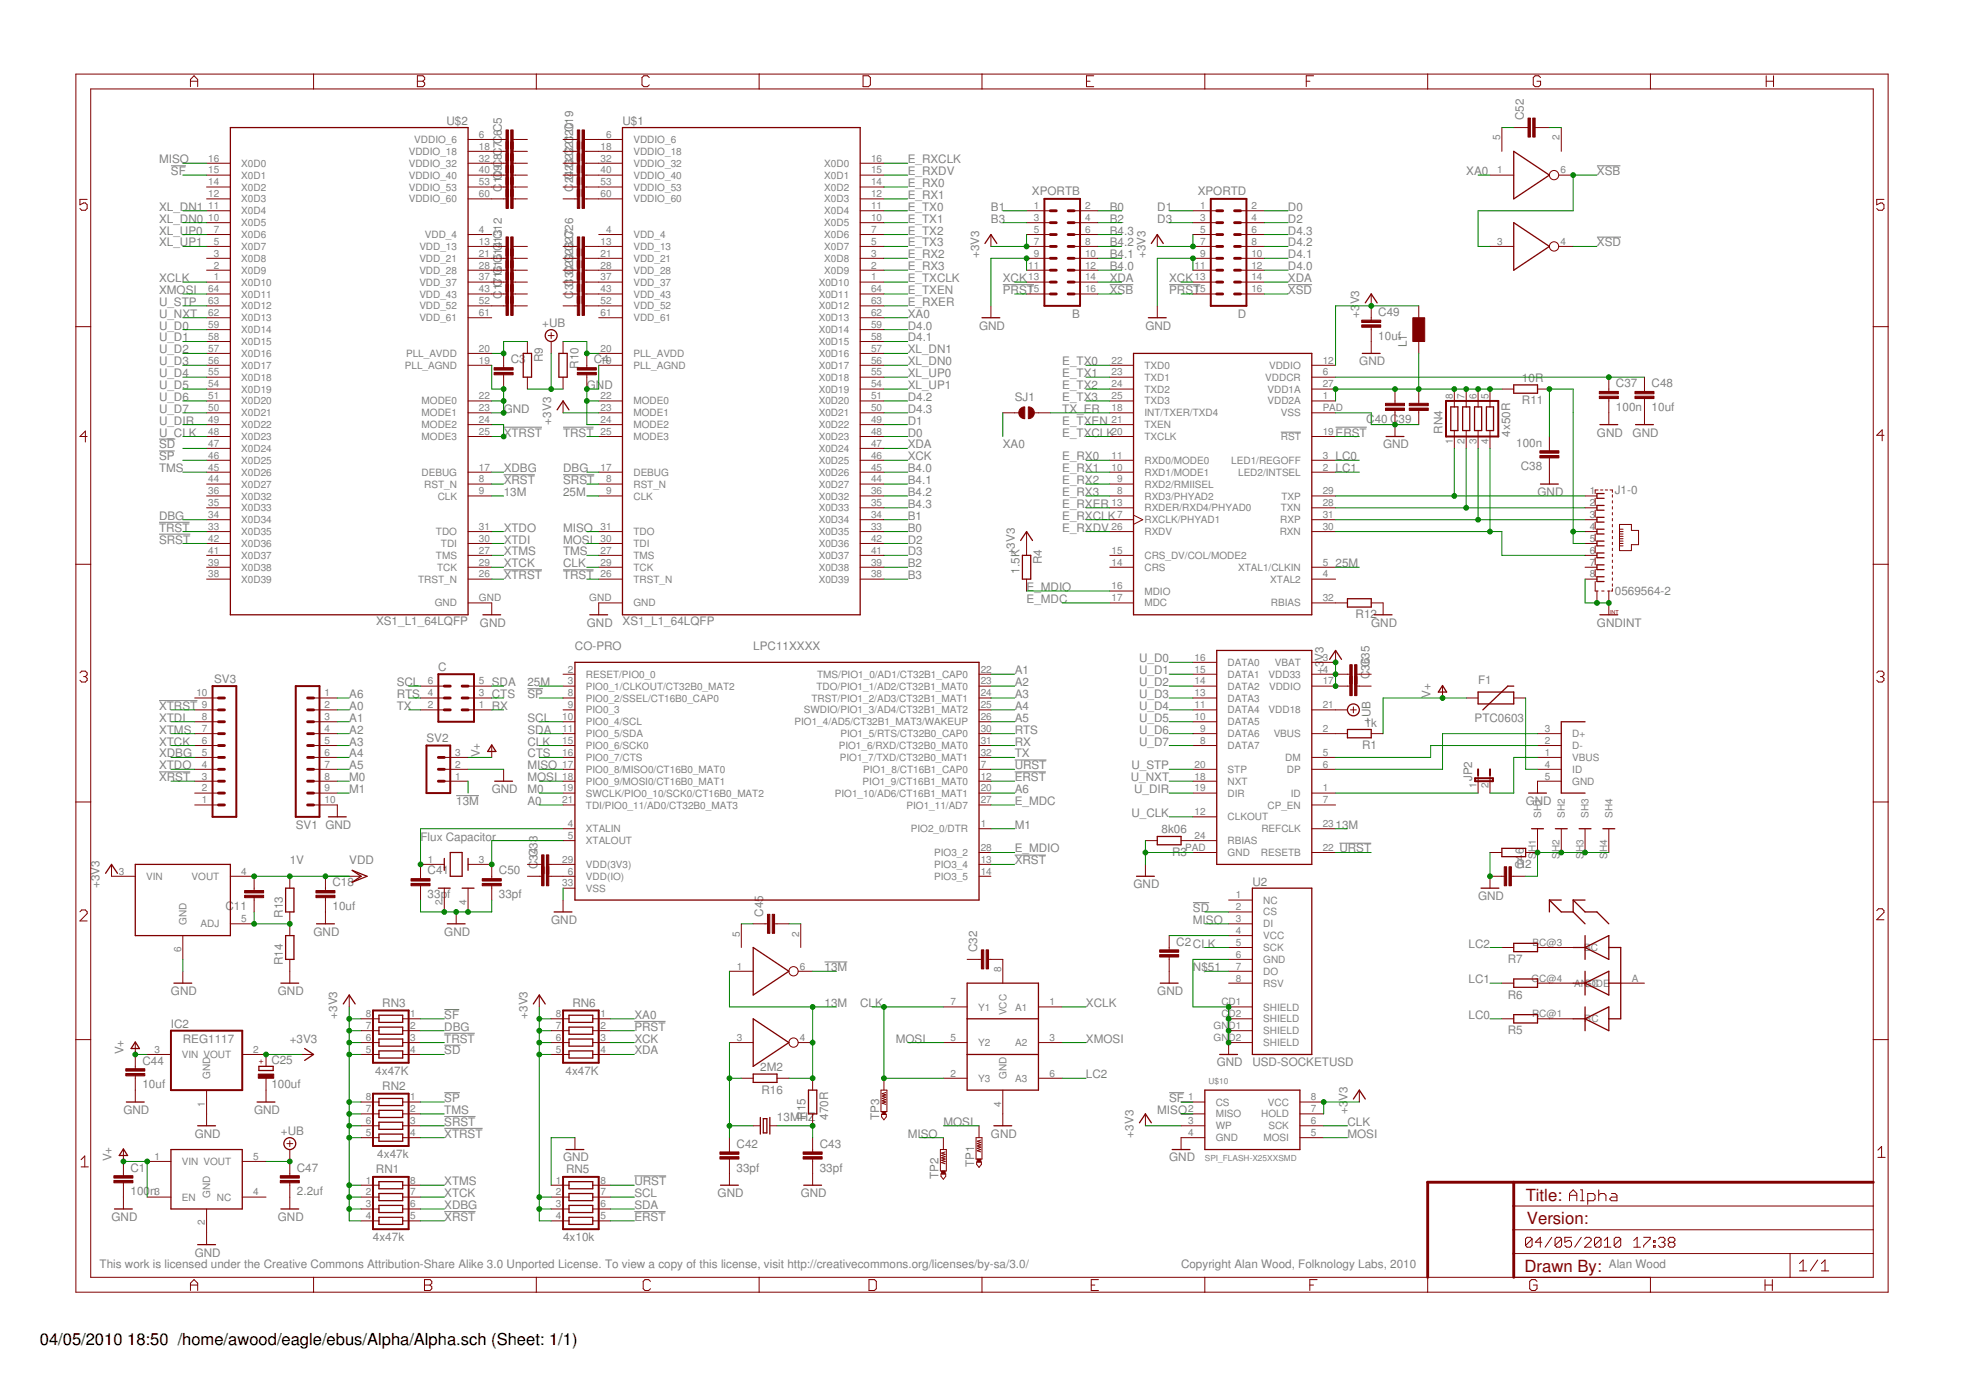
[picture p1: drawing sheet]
<svg xmlns="http://www.w3.org/2000/svg" width="420mm" height="297mm" viewBox="0 0 420 297" stroke-linecap="round" stroke-linejoin="round" font-family="sans-serif">
<defs><g id="words">
<g font-size="3.6" fill="#800000">
<text x="326.1" y="256.6">Title:</text>
<text x="326.3" y="261.7">Version:</text>
<text x="325.8" y="271.8">Drawn By:</text>
</g>
<g font-size="3.5">
<text x="8.5" y="287.5">04/05/2010</text>
<text x="27.2" y="287.5">18:50 /home/awood/eagle/ebus/Alpha/Alpha.sch (Sheet: 1/1)</text>
</g>
<g font-size="2.5" fill="#808080">
<text x="95.4" y="26.8">U$2</text>
<text x="133" y="26.8">U$1</text>
<text x="325.7" y="25.7" transform="rotate(-90 325.7 25.7)">C52</text>
<text x="34" y="34.9">MISO</text>
<text x="122.5" y="30.2" transform="rotate(-90 122.5 30.2)">1 C19</text>
<text x="194" y="34.9">E_RXCLK</text>
<text x="36.5" y="37.4">SF</text>
<text x="107.3" y="41" transform="rotate(-90 107.3 41)">C1C9</text>
<text x="107.3" y="37.8" transform="rotate(-90 107.3 37.8)">0 C8C7C6C5</text>
<text x="122.5" y="41" transform="rotate(-90 122.5 41)">C2C23 C2C20</text>
<text x="122.5" y="37.8" transform="rotate(-90 122.5 37.8)">4 C2</text>
<text x="194" y="40">E_RX0</text>
<text x="194" y="37.4">E_RXDV</text>
<text x="220.5" y="41.7">XPORTB</text>
<text x="256" y="41.7">XPORTD</text>
<text x="313.4" y="37.4">XA0</text>
<text x="341.3" y="37.4">XSB</text>
<text x="34" y="45">XL_DN1</text>
<text x="34" y="47.6">XL_DN0</text>
<text x="194" y="45">E_TX0</text>
<text x="194" y="47.6">E_TX1</text>
<text x="194" y="42.5">E_RX1</text>
<text x="211.8" y="45">B1</text>
<text x="211.8" y="47.6">B3</text>
<text x="237.2" y="45">B0</text>
<text x="237.2" y="47.6">B2</text>
<text x="247.3" y="45">D1</text>
<text x="247.3" y="47.6">D3</text>
<text x="275.3" y="45">D0</text>
<text x="275.3" y="47.6">D2</text>
<text x="34" y="50.1">XL_UP0</text>
<text x="34" y="52.7">XL_UP1</text>
<text x="194" y="50.1">E_TX2</text>
<text x="194" y="52.7">E_TX3</text>
<text x="237.2" y="52.7">B4.2</text>
<text x="237.2" y="50.1">B4.3</text>
<text x="275.3" y="52.7">D4.2</text>
<text x="275.3" y="50.1">D4.3</text>
<text x="341.3" y="52.7">XSD</text>
<text x="194" y="55.2">E_RX2</text>
<text x="194" y="57.7">E_RX3</text>
<text x="209.2" y="55.2" transform="rotate(-90 209.2 55.2)">+3V3</text>
<text x="237.2" y="55.2">B4.1</text>
<text x="237.2" y="57.7">B4.0</text>
<text x="244.8" y="55.2" transform="rotate(-90 244.8 55.2)">+3V3</text>
<text x="275.3" y="55.2">D4.1</text>
<text x="275.3" y="57.7">D4.0</text>
<text x="34" y="65.4">U_STP</text>
<text x="34" y="62.8">XMOSI</text>
<text x="34" y="60.3">XCLK</text>
<text x="107.3" y="63.8" transform="rotate(-90 107.3 63.8)">C1C16 C14 C12</text>
<text x="107.3" y="60.6" transform="rotate(-90 107.3 60.6)">7 C15 C13</text>
<text x="122.5" y="63.8" transform="rotate(-90 122.5 63.8)">C3C30 C28 C26</text>
<text x="122.5" y="60.6" transform="rotate(-90 122.5 60.6)">1 C29 C27</text>
<text x="194" y="60.3">E_TXCLK</text>
<text x="194" y="62.8">E_TXEN</text>
<text x="194" y="65.4">E_RXER</text>
<text x="214.3" y="60.3">XCK</text>
<text x="214.3" y="62.8">PRST</text>
<text x="237.2" y="60.3">XDA</text>
<text x="237.2" y="62.8">XSB</text>
<text x="249.9" y="60.3">XCK</text>
<text x="249.9" y="62.8">PRST</text>
<text x="275.3" y="60.3">XDA</text>
<text x="275.3" y="62.8">XSD</text>
<text x="290.5" y="65" transform="rotate(-90 290.5 65)">V3</text>
<text x="34" y="67.9">U_NXT</text>
<text x="34" y="70.4">U_D0</text>
<text x="115.9" y="69.8">+UB</text>
<text x="194" y="70.4">D4.0</text>
<text x="194" y="67.9">XA0</text>
<text x="209.2" y="70.4">GND</text>
<text x="229.1" y="67.9">B</text>
<text x="244.8" y="70.4">GND</text>
<text x="264.6" y="67.9">D</text>
<text x="290.5" y="67.9" transform="rotate(-90 290.5 67.9)">+3</text>
<text x="294.6" y="67.5">C49</text>
<text x="34" y="73">U_D1</text>
<text x="34" y="75.5">U_D2</text>
<text x="109.2" y="77.7">C3</text>
<text x="116" y="77.4" transform="rotate(-90 116 77.4)">R9</text>
<text x="126.9" y="77.7">C4</text>
<text x="194" y="75.5">XL_DN1</text>
<text x="194" y="73">D4.1</text>
<text x="294.6" y="72.6">10uf</text>
<text x="300.7" y="74.2" transform="rotate(-90 300.7 74.2)">L1</text>
<text x="34" y="78.1">U_D3</text>
<text x="34" y="80.6">U_D4</text>
<text x="34" y="83.1">U_D5</text>
<text x="123.6" y="78.8" transform="rotate(-90 123.6 78.8)">R10</text>
<text x="125.4" y="83.1">GND</text>
<text x="194" y="80.6">XL_UP0</text>
<text x="194" y="83.1">XL_UP1</text>
<text x="194" y="78.1">XL_DN0</text>
<text x="227" y="78.1">E_TX0</text>
<text x="227" y="80.6">E_TX1</text>
<text x="227" y="83.1">E_TX2</text>
<text x="290.5" y="78.1">GND</text>
<text x="325.3" y="81.6">10R</text>
<text x="345.4" y="82.8">C37</text>
<text x="353" y="82.8">C48</text>
<text x="34" y="85.7">U_D6</text>
<text x="34" y="88.2">U_D7</text>
<text x="107.6" y="88.2">GND</text>
<text x="194" y="85.7">D4.2</text>
<text x="194" y="88.2">D4.3</text>
<text x="216.8" y="85.7">SJ1</text>
<text x="227" y="85.7">E_TX3</text>
<text x="227" y="88.2">TX_ER</text>
<text x="325.3" y="86.4">R11</text>
<text x="345.4" y="87.8">100n</text>
<text x="353" y="87.8">10uf</text>
<text x="34" y="90.8">U_DIR</text>
<text x="34" y="93.3">U_CLK</text>
<text x="34" y="95.8">SD</text>
<text x="107.6" y="93.3">XTRST</text>
<text x="117.8" y="90.8" transform="rotate(-90 117.8 90.8)">+3V3</text>
<text x="120.3" y="93.3">TRST</text>
<text x="194" y="90.8">D1</text>
<text x="194" y="93.3">D0</text>
<text x="194" y="95.8">XDA</text>
<text x="214.3" y="95.8">XA0</text>
<text x="227" y="93.3">E_TXCLK</text>
<text x="227" y="90.8">E_TXEN</text>
<text x="285.4" y="93.3">ERST</text>
<text x="292" y="90.4">C</text>
<text x="293.8" y="90.4">40 C</text>
<text x="295.6" y="95.8">GND</text>
<text x="298.9" y="90.4">39</text>
<text x="308.3" y="92.7" transform="rotate(-90 308.3 92.7)">RN4</text>
<text x="322.8" y="93.3" transform="rotate(-90 322.8 93.3)">4x50R</text>
<text x="324" y="95.4">100n</text>
<text x="341.3" y="93.3">GND</text>
<text x="348.9" y="93.3">GND</text>
<text x="34" y="100.9">TMS</text>
<text x="34" y="98.4">SP</text>
<text x="107.6" y="100.9">XDBG</text>
<text x="120.3" y="100.9">DBG</text>
<text x="194" y="100.9">B4.0</text>
<text x="194" y="98.4">XCK</text>
<text x="227" y="98.4">E_RX0</text>
<text x="227" y="100.9">E_RX1</text>
<text x="285.4" y="98.4">LC0</text>
<text x="285.4" y="100.9">LC1</text>
<text x="325" y="100.5">C38</text>
<text x="107.6" y="103.4">XRST</text>
<text x="107.6" y="106">13M</text>
<text x="120.3" y="103.4">SRST</text>
<text x="120.3" y="106">25M</text>
<text x="194" y="103.4">B4.1</text>
<text x="194" y="106">B4.2</text>
<text x="227" y="103.4">E_RX2</text>
<text x="227" y="106">E_RX3</text>
<text x="328.6" y="106">GND</text>
<text x="345.1" y="105.5">J1-0</text>
<text x="34" y="111.1">DBG</text>
<text x="34" y="113.6">TRST</text>
<text x="107.6" y="113.6">XTDO</text>
<text x="120.3" y="113.6">MISO</text>
<text x="194" y="111.1">B1</text>
<text x="194" y="113.6">B0</text>
<text x="194" y="108.5">B4.3</text>
<text x="227" y="108.5">E_RXER</text>
<text x="227" y="111.1">E_RXCLK</text>
<text x="227" y="113.6">E_RXDV</text>
<text x="34" y="116.1">SRST</text>
<text x="107.6" y="116.1">XTDI</text>
<text x="107.6" y="118.7">XTMS</text>
<text x="120.3" y="116.1">MOSI</text>
<text x="120.3" y="118.7">TMS</text>
<text x="194" y="118.7">D3</text>
<text x="194" y="116.1">D2</text>
<text x="216.8" y="118.7" transform="rotate(-90 216.8 118.7)">+3V3</text>
<text x="107.6" y="121.2">XTCK</text>
<text x="107.6" y="123.8">XTRST</text>
<text x="120.3" y="121.2">CLK</text>
<text x="120.3" y="123.8">TRST</text>
<text x="194" y="123.8">B3</text>
<text x="194" y="121.2">B2</text>
<text x="217.9" y="122.6" transform="rotate(-90 217.9 122.6)">1.5K</text>
<text x="222.7" y="120.6" transform="rotate(-90 222.7 120.6)">R4</text>
<text x="285.4" y="121.2">25M</text>
<text x="219.4" y="126.3">E_MDIO</text>
<text x="219.4" y="128.8">E_MDC</text>
<text x="345.1" y="127.1">0569564-2</text>
<text x="80.4" y="133.7">XS1_L1_64LQFP</text>
<text x="102.6" y="133.9">GND</text>
<text x="125.4" y="133.9">GND</text>
<text x="133" y="133.7">XS1_L1_64LQFP</text>
<text x="289.7" y="132.1">R12</text>
<text x="293" y="133.9">GND</text>
<text x="341.3" y="133.9">GNDINT</text>
<text x="93.7" y="143.3">C</text>
<text x="122.9" y="139">CO-PRO</text>
<text x="161" y="139">LPC11XXXX</text>
<text x="243.5" y="141.5">U_D0</text>
<text x="282.9" y="141.2" transform="rotate(-90 282.9 141.2)">V3</text>
<text x="292.7" y="141.9" transform="rotate(-90 292.7 141.9)">6</text>
<text x="45.8" y="145.9">SV3</text>
<text x="74.6" y="149.2">A6</text>
<text x="84.8" y="146.6">SCL</text>
<text x="84.8" y="149.2">RTS</text>
<text x="105.1" y="146.6">SDA</text>
<text x="105.1" y="149.2">CTS</text>
<text x="112.7" y="146.6">25M</text>
<text x="112.7" y="149.2">SP</text>
<text x="216.8" y="149.2">A3</text>
<text x="216.8" y="146.6">A2</text>
<text x="216.8" y="144.1">A1</text>
<text x="243.5" y="144.1">U_D1</text>
<text x="243.5" y="146.6">U_D2</text>
<text x="243.5" y="149.2">U_D3</text>
<text x="282.9" y="144.1" transform="rotate(-90 282.9 144.1)">+3</text>
<text x="292.7" y="145.1" transform="rotate(-90 292.7 145.1)">C3C35</text>
<text x="305.7" y="149.2" transform="rotate(-90 305.7 149.2)">V+</text>
<text x="315.9" y="146.1">F1</text>
<text x="34" y="154.2">XTDI</text>
<text x="34" y="151.7">XTRST</text>
<text x="74.6" y="154.2">A1</text>
<text x="74.6" y="151.7">A0</text>
<text x="84.8" y="151.7">TX</text>
<text x="105.1" y="151.7">RX</text>
<text x="112.7" y="154.2">SCL</text>
<text x="216.8" y="151.7">A4</text>
<text x="216.8" y="154.2">A5</text>
<text x="243.5" y="151.7">U_D4</text>
<text x="243.5" y="154.2">U_D5</text>
<text x="291.7" y="155.3">1k</text>
<text x="292.9" y="154.7" transform="rotate(-90 292.9 154.7)">+UB</text>
<text x="315.1" y="154.2">PTC0603</text>
<text x="34" y="156.8">XTMS</text>
<text x="34" y="159.3">XTCK</text>
<text x="34" y="161.9">XDBG</text>
<text x="74.6" y="161.9">A4</text>
<text x="74.6" y="159.3">A3</text>
<text x="74.6" y="156.8">A2</text>
<text x="91.1" y="158.6">SV2</text>
<text x="102.6" y="161.9" transform="rotate(-90 102.6 161.9)">V+</text>
<text x="112.7" y="159.3">CLK</text>
<text x="112.7" y="156.8">SDA</text>
<text x="112.7" y="161.9">CTS</text>
<text x="216.8" y="161.9">TX</text>
<text x="216.8" y="159.3">RX</text>
<text x="216.8" y="156.8">RTS</text>
<text x="243.5" y="156.8">U_D6</text>
<text x="243.5" y="159.3">U_D7</text>
<text x="291.1" y="160.1">R1</text>
<text x="34" y="164.4">XTDO</text>
<text x="34" y="166.9">XRST</text>
<text x="74.6" y="166.9">M0</text>
<text x="74.6" y="164.4">A5</text>
<text x="112.7" y="166.9">MOSI</text>
<text x="112.7" y="164.4">MISO</text>
<text x="216.8" y="166.9">ERST</text>
<text x="216.8" y="164.4">URST</text>
<text x="241.7" y="166.9">U_NXT</text>
<text x="241.8" y="164.4">U_STP</text>
<text x="314.6" y="166.9" transform="rotate(-90 314.6 166.9)">JP2</text>
<text x="74.6" y="169.5">M1</text>
<text x="97.5" y="172">13M</text>
<text x="105.1" y="169.5">GND</text>
<text x="112.7" y="169.5">M0</text>
<text x="112.7" y="172">A0</text>
<text x="216.8" y="172">E_MDC</text>
<text x="216.8" y="169.5">A6</text>
<text x="242.4" y="169.5">U_DIR</text>
<text x="326.1" y="172">GND</text>
<text x="63.2" y="177.1">SV1 GND</text>
<text x="89.9" y="179.6">Flux Capacitor</text>
<text x="216.8" y="177.1">M1</text>
<text x="241.8" y="174.6">U_CLK</text>
<text x="248.2" y="178.1">8k06</text>
<text x="285.4" y="177.1">13M</text>
<text x="61.9" y="184.7">1V</text>
<text x="74.6" y="184.7">VDD</text>
<text x="114.9" y="185.7" transform="rotate(-90 114.9 185.7)">C3C33</text>
<text x="114.9" y="182.5" transform="rotate(-90 114.9 182.5)">4</text>
<text x="216.8" y="182.2">E_MDIO</text>
<text x="216.8" y="184.7">XRST</text>
<text x="250.5" y="182.9">R3</text>
<text x="286.2" y="182.2">URST</text>
<text x="324.1" y="185.4">R2</text>
<text x="325.7" y="185.7" transform="rotate(-90 325.7 185.7)">C4</text>
<text x="325.7" y="182.5" transform="rotate(-90 325.7 182.5)">6</text>
<text x="21.3" y="189.8" transform="rotate(-90 21.3 189.8)">+3V3</text>
<text x="71.1" y="189.4">C18</text>
<text x="91.4" y="191.9">33p</text>
<text x="91.4" y="186.9">C41</text>
<text x="95.6" y="191.9">f</text>
<text x="106.6" y="191.9">33pf</text>
<text x="106.6" y="186.9">C50</text>
<text x="242.2" y="189.8">GND</text>
<text x="267.6" y="189.3">U2</text>
<text x="48.2" y="194.5">C</text>
<text x="50" y="194.5">11</text>
<text x="60.4" y="196.1" transform="rotate(-90 60.4 196.1)">R13</text>
<text x="71.1" y="194.5">10uf</text>
<text x="117.8" y="197.4">GND</text>
<text x="163.1" y="195.9" transform="rotate(-90 163.1 195.9)">C45</text>
<text x="254.9" y="197.4">MISO</text>
<text x="254.9" y="194.9">SD</text>
<text x="315.9" y="192.3">GND</text>
<text x="67" y="199.9">GND</text>
<text x="94.9" y="199.9">GND</text>
<text x="208.8" y="203.5" transform="rotate(-90 208.8 203.5)">C32</text>
<text x="251.4" y="202.1">C2CLK</text>
<text x="313.8" y="202.5">LC2</text>
<text x="60.4" y="206.3" transform="rotate(-90 60.4 206.3)">R14</text>
<text x="176.2" y="207.6">13M</text>
<text x="254.9" y="207.6">N$51</text>
<text x="322.2" y="205.8">R7</text>
<text x="36.5" y="212.6">GND</text>
<text x="59.4" y="212.6">GND</text>
<text x="81.7" y="215.2">RN3</text>
<text x="122.3" y="215.2">RN6</text>
<text x="176.2" y="215.2">13M</text>
<text x="183.8" y="215.2">CLK</text>
<text x="232.1" y="215.2">XCLK</text>
<text x="247.3" y="212.6">GND</text>
<text x="313.8" y="210.1">LC1</text>
<text x="322.2" y="213.4">R6</text>
<text x="36.5" y="219.6">IC2</text>
<text x="72.1" y="217.7" transform="rotate(-90 72.1 217.7)">+3V3</text>
<text x="94.9" y="220.3">DBG</text>
<text x="94.9" y="217.7">SF</text>
<text x="112.7" y="217.7" transform="rotate(-90 112.7 217.7)">+3V3</text>
<text x="135.6" y="217.7">XA0</text>
<text x="135.6" y="220.3">PRST</text>
<text x="313.8" y="217.7">LC0</text>
<text x="322.2" y="221">R5</text>
<text x="26.4" y="225.3" transform="rotate(-90 26.4 225.3)">V+</text>
<text x="30.4" y="227.5">C44</text>
<text x="39.1" y="222.8">REG1117</text>
<text x="58" y="227.4">C25</text>
<text x="61.9" y="222.8">+3V3</text>
<text x="94.9" y="225.3">SD</text>
<text x="94.9" y="222.8">TRST</text>
<text x="135.6" y="225.3">XDA</text>
<text x="135.6" y="222.8">XCK</text>
<text x="191.5" y="222.8">MOSI</text>
<text x="232.1" y="222.8">XMOSI</text>
<text x="260" y="227.9">GND</text>
<text x="267.6" y="227.9">USD-SOCKETUSD</text>
<text x="30.4" y="232.6">10uf</text>
<text x="58" y="232.5">100uf</text>
<text x="80.2" y="229.7">4x47K</text>
<text x="81.7" y="233">RN2</text>
<text x="120.8" y="229.7">4x47K</text>
<text x="162.5" y="228.9">2M2</text>
<text x="162.7" y="233.7">R16</text>
<text x="232.1" y="230.4">LC2</text>
<text x="26.4" y="238">GND</text>
<text x="54.3" y="238">GND</text>
<text x="94.9" y="238">TMS</text>
<text x="94.9" y="235.5">SP</text>
<text x="166.1" y="239.6">13MHZ</text>
<text x="172.2" y="239.3" transform="rotate(-90 172.2 239.3)">R15</text>
<text x="177" y="239.3" transform="rotate(-90 177 239.3)">470R</text>
<text x="187.9" y="239.3" transform="rotate(-90 187.9 239.3)">TP3</text>
<text x="247.3" y="238">MISO</text>
<text x="249.9" y="235.5">SF</text>
<text x="288" y="238" transform="rotate(-90 288 238)">+3</text>
<text x="288" y="235.2" transform="rotate(-90 288 235.2)">V3</text>
<text x="41.6" y="243.1">GND</text>
<text x="60" y="242.5">+UB</text>
<text x="94.9" y="240.6">SRST</text>
<text x="94.9" y="243.1">XTRST</text>
<text x="157.4" y="245.3">C42</text>
<text x="175.2" y="245.3">C43</text>
<text x="194" y="243.1">MISO</text>
<text x="201.6" y="240.6">MOSI</text>
<text x="211.8" y="243.1">GND</text>
<text x="242.2" y="243.1" transform="rotate(-90 242.2 243.1)">+3V3</text>
<text x="288" y="243.1">MOSI</text>
<text x="288" y="240.6">CLK</text>
<text x="23.8" y="248.2" transform="rotate(-90 23.8 248.2)">V+</text>
<text x="27.9" y="250.4">C1</text>
<text x="63.5" y="250.4">C47</text>
<text x="80.3" y="250.7">RN1</text>
<text x="80.6" y="247.4">4x47k</text>
<text x="120.3" y="248.2">GND</text>
<text x="121" y="250.7">RN5</text>
<text x="157.4" y="250.4">33pf</text>
<text x="175.2" y="250.4">33pf</text>
<text x="208.2" y="249.5" transform="rotate(-90 208.2 249.5)">TP1</text>
<text x="249.9" y="248.2">GND</text>
<text x="27.9" y="255.4">100</text>
<text x="32.1" y="255.4">n</text>
<text x="63.5" y="255.4">2.2uf</text>
<text x="94.9" y="253.3">XTMS</text>
<text x="94.9" y="255.8">XTCK</text>
<text x="135.6" y="255.8">SCL</text>
<text x="135.6" y="253.3">URST</text>
<text x="153.4" y="255.8">GND</text>
<text x="171.1" y="255.8">GND</text>
<text x="200.6" y="252" transform="rotate(-90 200.6 252)">TP2</text>
<text x="23.8" y="260.9">GND</text>
<text x="59.4" y="260.9">GND</text>
<text x="94.9" y="260.9">XRST</text>
<text x="94.9" y="258.4">XDBG</text>
<text x="135.6" y="260.9">ERST</text>
<text x="135.6" y="258.4">SDA</text>
<text x="41.6" y="268.5">GND</text>
<text x="79.7" y="265.2">4x47k</text>
<text x="120.3" y="265.2">4x10k</text>
<text x="21.3" y="271.1">This work is licensed under the Creative Commons Attribution-Share Alike 3.0 Unported License. To view a copy of this license, visit http://creativecommons.org/licenses/by-sa/3.0/</text>
<text x="252.4" y="271.1">Copyright Alan Wood, Folknology Labs, 2010</text>
<text x="343.8" y="271.1">Alan Wood</text>
</g>
<g font-size="2.1" fill="#808080">
<text x="102.4" y="29.4">6</text>
<text x="129.5" y="29.4">6</text>
<text x="44.5" y="34.5">16</text>
<text x="51.6" y="35.6">X0D0</text>
<text x="87.4" y="33.1">VDDIO_18</text>
<text x="87.4" y="35.6">VDDIO_32</text>
<text x="88.5" y="30.6">VDDIO_6</text>
<text x="102.4" y="32">18</text>
<text x="102.4" y="34.5">32</text>
<text x="128.3" y="32">18</text>
<text x="128.3" y="34.5">32</text>
<text x="135.4" y="30.6">VDDIO_6</text>
<text x="135.4" y="33.1">VDDIO_18</text>
<text x="135.4" y="35.6">VDDIO_32</text>
<text x="176.2" y="35.6">X0D0</text>
<text x="186.2" y="34.5">16</text>
<text x="320.6" y="30" transform="rotate(-90 320.6 30)">5</text>
<text x="333.3" y="30" transform="rotate(-90 333.3 30)">2</text>
<text x="44.5" y="37.1">15</text>
<text x="44.5" y="39.6">14</text>
<text x="51.6" y="38.2">X0D1</text>
<text x="51.6" y="40.7">X0D2</text>
<text x="87.4" y="38.2">VDDIO_40</text>
<text x="87.4" y="40.7">VDDIO_53</text>
<text x="102.4" y="37.1">40</text>
<text x="102.4" y="39.6">53</text>
<text x="128.3" y="37.1">40</text>
<text x="128.3" y="39.6">53</text>
<text x="135.4" y="38.2">VDDIO_40</text>
<text x="135.4" y="40.7">VDDIO_53</text>
<text x="176.2" y="38.2">X0D1</text>
<text x="176.2" y="40.7">X0D2</text>
<text x="186.2" y="37.1">15</text>
<text x="186.2" y="39.6">14</text>
<text x="320" y="37.1">1</text>
<text x="333.5" y="37.1">6</text>
<text x="44.5" y="42.1">12</text>
<text x="44.5" y="44.7">11</text>
<text x="44.5" y="47.2">10</text>
<text x="51.6" y="43.3">X0D3</text>
<text x="51.6" y="45.8">X0D4</text>
<text x="87.4" y="43.3">VDDIO_60</text>
<text x="102.4" y="42.1">60</text>
<text x="128.3" y="42.1">60</text>
<text x="135.4" y="43.3">VDDIO_60</text>
<text x="176.2" y="43.3">X0D3</text>
<text x="176.2" y="45.8">X0D4</text>
<text x="186.2" y="42.1">12</text>
<text x="186.2" y="44.7">11</text>
<text x="186.2" y="47.2">10</text>
<text x="220.9" y="44.7">1</text>
<text x="220.9" y="47.2">3</text>
<text x="231.9" y="44.7">2</text>
<text x="231.9" y="47.2">4</text>
<text x="256.5" y="44.7">1</text>
<text x="256.5" y="47.2">3</text>
<text x="267.4" y="44.7">2</text>
<text x="267.4" y="47.2">4</text>
<text x="45.7" y="49.8">7</text>
<text x="45.7" y="52.3">5</text>
<text x="51.6" y="48.3">X0D5</text>
<text x="51.6" y="50.9">X0D6</text>
<text x="51.6" y="53.4">X0D7</text>
<text x="89.6" y="53.4">VDD_13</text>
<text x="90.8" y="50.9">VDD_4</text>
<text x="102.4" y="49.8">4</text>
<text x="102.4" y="52.3">13</text>
<text x="128.3" y="52.3">13</text>
<text x="129.5" y="49.8">4</text>
<text x="135.4" y="50.9">VDD_4</text>
<text x="135.4" y="53.4">VDD_13</text>
<text x="176.2" y="48.3">X0D5</text>
<text x="176.2" y="50.9">X0D6</text>
<text x="176.2" y="53.4">X0D7</text>
<text x="186.2" y="49.8">7</text>
<text x="186.2" y="52.3">5</text>
<text x="220.9" y="49.8">5</text>
<text x="220.9" y="52.3">7</text>
<text x="231.9" y="49.8">6</text>
<text x="231.9" y="52.3">8</text>
<text x="256.5" y="49.8">5</text>
<text x="256.5" y="52.3">7</text>
<text x="267.4" y="49.8">6</text>
<text x="267.4" y="52.3">8</text>
<text x="320" y="52.3">3</text>
<text x="333.5" y="52.3">4</text>
<text x="45.7" y="54.8">3</text>
<text x="45.7" y="57.4">2</text>
<text x="45.7" y="59.9">1</text>
<text x="51.6" y="56">X0D8</text>
<text x="51.6" y="58.5">X0D9</text>
<text x="89.6" y="56">VDD_21</text>
<text x="89.6" y="58.5">VDD_28</text>
<text x="102.4" y="54.8">21</text>
<text x="102.4" y="57.4">28</text>
<text x="102.4" y="59.9">37</text>
<text x="128.3" y="54.8">21</text>
<text x="128.3" y="57.4">28</text>
<text x="128.3" y="59.9">37</text>
<text x="135.4" y="56">VDD_21</text>
<text x="135.4" y="58.5">VDD_28</text>
<text x="176.2" y="56">X0D8</text>
<text x="176.2" y="58.5">X0D9</text>
<text x="186.2" y="54.8">3</text>
<text x="186.2" y="57.4">2</text>
<text x="186.2" y="59.9">1</text>
<text x="219.8" y="57.4">11</text>
<text x="219.8" y="59.9">13</text>
<text x="220.9" y="54.8">9</text>
<text x="231.9" y="54.8">10</text>
<text x="231.9" y="57.4">12</text>
<text x="231.9" y="59.9">14</text>
<text x="255.3" y="57.4">11</text>
<text x="255.3" y="59.9">13</text>
<text x="256.5" y="54.8">9</text>
<text x="267.4" y="54.8">10</text>
<text x="267.4" y="57.4">12</text>
<text x="267.4" y="59.9">14</text>
<text x="44.5" y="62.5">64</text>
<text x="44.5" y="65">63</text>
<text x="51.6" y="61">X0D10</text>
<text x="51.6" y="63.6">X0D11</text>
<text x="89.6" y="61">VDD_37</text>
<text x="89.6" y="63.6">VDD_43</text>
<text x="102.4" y="62.5">43</text>
<text x="102.4" y="65">52</text>
<text x="128.3" y="62.5">43</text>
<text x="128.3" y="65">52</text>
<text x="135.4" y="61">VDD_37</text>
<text x="135.4" y="63.6">VDD_43</text>
<text x="175" y="61">X0D10</text>
<text x="175" y="63.6">X0D11</text>
<text x="186.2" y="62.5">64</text>
<text x="186.2" y="65">63</text>
<text x="219.8" y="62.5">15</text>
<text x="231.9" y="62.5">16</text>
<text x="255.3" y="62.5">15</text>
<text x="267.4" y="62.5">16</text>
<text x="44.5" y="67.5">62</text>
<text x="44.5" y="70.1">59</text>
<text x="51.6" y="66.1">X0D12</text>
<text x="51.6" y="68.7">X0D13</text>
<text x="51.6" y="71.2">X0D14</text>
<text x="89.6" y="66.1">VDD_52</text>
<text x="89.6" y="68.7">VDD_61</text>
<text x="102.4" y="67.5">61</text>
<text x="128.3" y="67.5">61</text>
<text x="135.4" y="66.1">VDD_52</text>
<text x="135.4" y="68.7">VDD_61</text>
<text x="175" y="66.1">X0D12</text>
<text x="175" y="68.7">X0D13</text>
<text x="175" y="71.2">X0D14</text>
<text x="186.2" y="67.5">62</text>
<text x="186.2" y="70.1">59</text>
<text x="44.5" y="72.6">58</text>
<text x="44.5" y="75.2">57</text>
<text x="44.5" y="77.7">56</text>
<text x="51.6" y="73.7">X0D15</text>
<text x="51.6" y="76.3">X0D16</text>
<text x="86.8" y="76.3">PLL_AVDD</text>
<text x="102.4" y="75.2">20</text>
<text x="102.4" y="77.7">19</text>
<text x="128.3" y="75.2">20</text>
<text x="128.3" y="77.7">19</text>
<text x="135.4" y="76.3">PLL_AVDD</text>
<text x="175" y="73.7">X0D15</text>
<text x="175" y="76.3">X0D16</text>
<text x="186.2" y="72.6">58</text>
<text x="186.2" y="75.2">57</text>
<text x="186.2" y="77.7">56</text>
<text x="237.5" y="77.7">22</text>
<text x="282.7" y="77.7">12</text>
<text x="44.5" y="80.2">55</text>
<text x="44.5" y="82.8">54</text>
<text x="51.6" y="78.8">X0D17</text>
<text x="51.6" y="81.4">X0D18</text>
<text x="51.6" y="83.9">X0D19</text>
<text x="86.5" y="78.8">PLL_AGND</text>
<text x="135.4" y="78.8">PLL_AGND</text>
<text x="175" y="78.8">X0D17</text>
<text x="175" y="81.4">X0D18</text>
<text x="175" y="83.9">X0D19</text>
<text x="186.2" y="80.2">55</text>
<text x="186.2" y="82.8">54</text>
<text x="237.5" y="82.8">24</text>
<text x="237.5" y="80.2">23</text>
<text x="244.6" y="83.9">TXD2</text>
<text x="244.6" y="81.4">TXD1</text>
<text x="244.6" y="78.8">TXD0</text>
<text x="270.4" y="81.4">VDDCR</text>
<text x="270.9" y="83.9">VDD1A</text>
<text x="271.2" y="78.8">VDDIO</text>
<text x="282.7" y="80.2">6</text>
<text x="282.7" y="82.8">27</text>
<text x="44.5" y="85.3">51</text>
<text x="44.5" y="87.9">50</text>
<text x="51.6" y="86.4">X0D20</text>
<text x="51.6" y="89">X0D21</text>
<text x="90.1" y="86.4">MODE0</text>
<text x="90.1" y="89">MODE1</text>
<text x="102.4" y="85.3">22</text>
<text x="102.4" y="87.9">23</text>
<text x="128.3" y="85.3">22</text>
<text x="128.3" y="87.9">23</text>
<text x="135.4" y="86.4">MODE0</text>
<text x="135.4" y="89">MODE1</text>
<text x="175" y="86.4">X0D20</text>
<text x="175" y="89">X0D21</text>
<text x="186.2" y="85.3">51</text>
<text x="186.2" y="87.9">50</text>
<text x="237.5" y="87.9">18</text>
<text x="237.5" y="85.3">25</text>
<text x="244.6" y="89">INT/TXER/TXD4</text>
<text x="244.6" y="86.4">TXD3</text>
<text x="270.9" y="86.4">VDD2A</text>
<text x="273.7" y="89">VSS</text>
<text x="282.7" y="85.3">1</text>
<text x="282.7" y="87.9">PAD</text>
<text x="310.5" y="85.3" transform="rotate(-90 310.5 85.3)">8</text>
<text x="313" y="85.3" transform="rotate(-90 313 85.3)">7</text>
<text x="315.5" y="85.3" transform="rotate(-90 315.5 85.3)">6</text>
<text x="318.1" y="85.3" transform="rotate(-90 318.1 85.3)">5</text>
<text x="44.5" y="90.4">49</text>
<text x="44.5" y="92.9">48</text>
<text x="44.5" y="95.5">47</text>
<text x="51.6" y="91.5">X0D22</text>
<text x="51.6" y="94.1">X0D23</text>
<text x="90.1" y="91.5">MODE2</text>
<text x="90.1" y="94.1">MODE3</text>
<text x="102.4" y="90.4">24</text>
<text x="102.4" y="92.9">25</text>
<text x="128.3" y="90.4">24</text>
<text x="128.3" y="92.9">25</text>
<text x="135.4" y="91.5">MODE2</text>
<text x="135.4" y="94.1">MODE3</text>
<text x="175" y="91.5">X0D22</text>
<text x="175" y="94.1">X0D23</text>
<text x="186.2" y="90.4">49</text>
<text x="186.2" y="92.9">48</text>
<text x="186.2" y="95.5">47</text>
<text x="237.5" y="92.9">20</text>
<text x="237.5" y="90.4">21</text>
<text x="244.6" y="94.1">TXCLK</text>
<text x="244.6" y="91.5">TXEN</text>
<text x="273.7" y="94.1">RST</text>
<text x="282.7" y="92.9">19</text>
<text x="310.5" y="94.8" transform="rotate(-90 310.5 94.8)">1</text>
<text x="313" y="94.8" transform="rotate(-90 313 94.8)">2</text>
<text x="315.5" y="94.8" transform="rotate(-90 315.5 94.8)">3</text>
<text x="318.1" y="94.8" transform="rotate(-90 318.1 94.8)">4</text>
<text x="44.5" y="98">46</text>
<text x="44.5" y="100.6">45</text>
<text x="51.6" y="96.6">X0D24</text>
<text x="51.6" y="99.1">X0D25</text>
<text x="51.6" y="101.7">X0D26</text>
<text x="90.1" y="101.7">DEBUG</text>
<text x="102.4" y="100.6">17</text>
<text x="128.3" y="100.6">17</text>
<text x="135.4" y="101.7">DEBUG</text>
<text x="175" y="96.6">X0D24</text>
<text x="175" y="99.1">X0D25</text>
<text x="175" y="101.7">X0D26</text>
<text x="186.2" y="98">46</text>
<text x="186.2" y="100.6">45</text>
<text x="237.5" y="98">11</text>
<text x="237.5" y="100.6">10</text>
<text x="244.6" y="99.1">RXD0/MODE0</text>
<text x="244.6" y="101.7">RXD1/MODE1</text>
<text x="263.1" y="99.1">LED1/REGOFF</text>
<text x="264.6" y="101.7">LED2/INTSEL</text>
<text x="282.7" y="98">3</text>
<text x="282.7" y="100.6">2</text>
<text x="44.5" y="105.6">36</text>
<text x="44.5" y="103.1">44</text>
<text x="51.6" y="106.7">X0D32</text>
<text x="51.6" y="104.2">X0D27</text>
<text x="90.7" y="104.2">RST_N</text>
<text x="93.5" y="106.7">CLK</text>
<text x="102.4" y="103.1">8</text>
<text x="102.4" y="105.6">9</text>
<text x="129.5" y="103.1">8</text>
<text x="129.5" y="105.6">9</text>
<text x="135.4" y="104.2">RST_N</text>
<text x="135.4" y="106.7">CLK</text>
<text x="175" y="106.7">X0D32</text>
<text x="175" y="104.2">X0D27</text>
<text x="186.2" y="105.6">36</text>
<text x="186.2" y="103.1">44</text>
<text x="238.7" y="103.1">9</text>
<text x="238.7" y="105.6">8</text>
<text x="244.6" y="104.2">RXD2/RMIISEL</text>
<text x="244.6" y="106.7">RXD3/PHYAD2</text>
<text x="273.9" y="106.7">TXP</text>
<text x="282.7" y="105.6">29</text>
<text x="339.8" y="105.6">1</text>
<text x="44.5" y="108.2">35</text>
<text x="44.5" y="110.7">34</text>
<text x="44.5" y="113.2">33</text>
<text x="51.6" y="109.3">X0D33</text>
<text x="51.6" y="111.8">X0D34</text>
<text x="102.4" y="113.2">31</text>
<text x="128.3" y="113.2">31</text>
<text x="175" y="109.3">X0D33</text>
<text x="175" y="111.8">X0D34</text>
<text x="186.2" y="108.2">35</text>
<text x="186.2" y="110.7">34</text>
<text x="186.2" y="113.2">33</text>
<text x="237.5" y="108.2">13</text>
<text x="237.5" y="113.2">26</text>
<text x="238.7" y="110.7">7</text>
<text x="244.6" y="109.3">RXDER/RXD4/PHYAD0</text>
<text x="244.6" y="111.8">RXCLK/PHYAD1</text>
<text x="273.6" y="111.8">RXP</text>
<text x="273.7" y="109.3">TXN</text>
<text x="282.7" y="108.2">28</text>
<text x="282.7" y="110.7">31</text>
<text x="282.7" y="113.2">30</text>
<text x="339.8" y="108.2">2</text>
<text x="339.8" y="110.7">3</text>
<text x="339.8" y="113.2">4</text>
<text x="44.5" y="115.8">42</text>
<text x="44.5" y="118.3">41</text>
<text x="51.6" y="114.4">X0D35</text>
<text x="51.6" y="116.9">X0D36</text>
<text x="51.6" y="119.4">X0D37</text>
<text x="93.2" y="114.4">TDO</text>
<text x="93.2" y="119.4">TMS</text>
<text x="94.2" y="116.9">TDI</text>
<text x="102.4" y="115.8">30</text>
<text x="102.4" y="118.3">27</text>
<text x="128.3" y="115.8">30</text>
<text x="128.3" y="118.3">27</text>
<text x="135.4" y="114.4">TDO</text>
<text x="135.4" y="116.9">TDI</text>
<text x="135.4" y="119.4">TMS</text>
<text x="175" y="114.4">X0D35</text>
<text x="175" y="116.9">X0D36</text>
<text x="175" y="119.4">X0D37</text>
<text x="186.2" y="115.8">42</text>
<text x="186.2" y="118.3">41</text>
<text x="237.5" y="118.3">15</text>
<text x="244.6" y="114.4">RXDV</text>
<text x="244.6" y="119.4">CRS_DV/COL/MODE2</text>
<text x="273.5" y="114.4">RXN</text>
<text x="339.8" y="115.8">5</text>
<text x="339.8" y="118.3">6</text>
<text x="44.5" y="120.9">39</text>
<text x="44.5" y="123.4">38</text>
<text x="51.6" y="122">X0D38</text>
<text x="51.6" y="124.5">X0D39</text>
<text x="89.4" y="124.5">TRST_N</text>
<text x="93.4" y="122">TCK</text>
<text x="102.4" y="120.9">29</text>
<text x="102.4" y="123.4">26</text>
<text x="128.3" y="120.9">29</text>
<text x="128.3" y="123.4">26</text>
<text x="135.4" y="122">TCK</text>
<text x="135.4" y="124.5">TRST_N</text>
<text x="175" y="122">X0D38</text>
<text x="175" y="124.5">X0D39</text>
<text x="186.2" y="120.9">39</text>
<text x="186.2" y="123.4">38</text>
<text x="237.5" y="120.9">14</text>
<text x="237.5" y="125.9">16</text>
<text x="244.6" y="122">CRS</text>
<text x="264.6" y="122">XTAL1/CLKIN</text>
<text x="271.5" y="124.5">XTAL2</text>
<text x="282.7" y="120.9">5</text>
<text x="282.7" y="123.4">4</text>
<text x="339.8" y="120.9">7</text>
<text x="339.8" y="123.4">8</text>
<text x="92.9" y="129.6">GND</text>
<text x="102.4" y="128.5">GND</text>
<text x="125.9" y="128.5">GND</text>
<text x="135.4" y="129.6">GND</text>
<text x="237.5" y="128.5">17</text>
<text x="244.6" y="127.1">MDIO</text>
<text x="244.6" y="129.6">MDC</text>
<text x="271.6" y="129.6">RBIAS</text>
<text x="282.7" y="128.5">32</text>
<text x="121.3" y="143.7">2</text>
<text x="209.6" y="143.7">22</text>
<text x="255.3" y="141.2">16</text>
<text x="255.3" y="143.7">15</text>
<text x="262.4" y="142.3">DATA0</text>
<text x="272.4" y="142.3">VBAT</text>
<text x="282.7" y="141.2">3</text>
<text x="282.7" y="143.7">4</text>
<text x="42" y="148.8">10</text>
<text x="69.3" y="148.8">1</text>
<text x="91.4" y="148.8">4</text>
<text x="91.4" y="146.3">6</text>
<text x="102.4" y="148.8">3</text>
<text x="102.4" y="146.3">5</text>
<text x="121.3" y="146.3">3</text>
<text x="121.3" y="148.8">8</text>
<text x="125.2" y="144.8">RESET/PIO0_0</text>
<text x="125.2" y="147.4">PIO0_1/CLKOUT/CT32B0_MAT2</text>
<text x="125.2" y="149.9">PIO0_2/SSEL/CT16B0_CAP0</text>
<text x="173.4" y="149.9">TRST/PIO1_2/AD3/CT32B1_MAT1</text>
<text x="174.5" y="147.4">TDO/PIO1_1/AD2/CT32B1_MAT0</text>
<text x="174.6" y="144.8">TMS/PIO1_0/AD1/CT32B1_CAP0</text>
<text x="209.6" y="146.3">23</text>
<text x="209.6" y="148.8">24</text>
<text x="255.3" y="146.3">14</text>
<text x="255.3" y="148.8">13</text>
<text x="262.4" y="144.8">DATA1</text>
<text x="262.4" y="147.4">DATA2</text>
<text x="262.4" y="149.9">DATA3</text>
<text x="271.1" y="144.8">VDD33</text>
<text x="271.2" y="147.4">VDDIO</text>
<text x="282.7" y="146.3">17</text>
<text x="43.2" y="153.9">8</text>
<text x="43.2" y="151.3">9</text>
<text x="69.3" y="151.3">2</text>
<text x="69.3" y="153.9">3</text>
<text x="91.4" y="151.3">2</text>
<text x="102.4" y="151.3">1</text>
<text x="120.2" y="153.9">10</text>
<text x="121.3" y="151.3">9</text>
<text x="125.2" y="152.5">PIO0_3</text>
<text x="125.2" y="155">PIO0_4/SCL</text>
<text x="169.8" y="155">PIO1_4/AD5/CT32B1_MAT3/WAKEUP</text>
<text x="171.8" y="152.5">SWDIO/PIO1_3/AD4/CT32B1_MAT2</text>
<text x="209.6" y="151.3">25</text>
<text x="209.6" y="153.9">26</text>
<text x="255.3" y="151.3">11</text>
<text x="255.3" y="153.9">10</text>
<text x="262.4" y="152.5">DATA4</text>
<text x="262.4" y="155">DATA5</text>
<text x="271.1" y="152.5">VDD18</text>
<text x="282.7" y="151.3">21</text>
<text x="43.2" y="161.5">5</text>
<text x="43.2" y="159">6</text>
<text x="43.2" y="156.4">7</text>
<text x="69.3" y="156.4">4</text>
<text x="69.3" y="159">5</text>
<text x="69.3" y="161.5">6</text>
<text x="97.3" y="161.5">3</text>
<text x="120.2" y="156.4">11</text>
<text x="120.2" y="159">15</text>
<text x="120.2" y="161.5">16</text>
<text x="125.2" y="157.5">PIO0_5/SDA</text>
<text x="125.2" y="160.1">PIO0_6/SCK0</text>
<text x="179.2" y="160.1">PIO1_6/RXD/CT32B0_MAT0</text>
<text x="179.6" y="157.5">PIO1_5/RTS/CT32B0_CAP0</text>
<text x="209.6" y="156.4">30</text>
<text x="209.6" y="159">31</text>
<text x="209.6" y="161.5">32</text>
<text x="256.5" y="156.4">9</text>
<text x="256.5" y="159">8</text>
<text x="262.4" y="157.5">DATA6</text>
<text x="262.4" y="160.1">DATA7</text>
<text x="272.2" y="157.5">VBUS</text>
<text x="282.7" y="156.4">2</text>
<text x="282.7" y="161.5">5</text>
<text x="330.2" y="156.4">3</text>
<text x="330.2" y="159">2</text>
<text x="330.2" y="161.5">1</text>
<text x="336" y="157.5">D+</text>
<text x="336" y="160.1">D-</text>
<text x="43.2" y="166.6">3</text>
<text x="43.2" y="164">4</text>
<text x="69.3" y="164">7</text>
<text x="69.3" y="166.6">8</text>
<text x="97.3" y="166.6">1</text>
<text x="97.3" y="164">2</text>
<text x="120.2" y="164">17</text>
<text x="120.2" y="166.6">18</text>
<text x="125.2" y="162.6">PIO0_7/CTS</text>
<text x="125.2" y="165.2">PIO0_8/MISO0/CT16B0_MAT0</text>
<text x="125.2" y="167.7">PIO0_9/MOSI0/CT16B0_MAT1</text>
<text x="179.5" y="162.6">PIO1_7/TXD/CT32B0_MAT1</text>
<text x="184.3" y="167.7">PIO1_9/CT16B1_MAT0</text>
<text x="184.5" y="165.2">PIO1_8/CT16B1_CAP0</text>
<text x="209.6" y="164">7</text>
<text x="209.6" y="166.6">12</text>
<text x="255.3" y="164">20</text>
<text x="255.3" y="166.6">18</text>
<text x="262.4" y="165.2">STP</text>
<text x="262.4" y="167.7">NXT</text>
<text x="274.7" y="162.6">DM</text>
<text x="275" y="165.2">DP</text>
<text x="282.7" y="164">6</text>
<text x="330.2" y="164">4</text>
<text x="330.2" y="166.6">5</text>
<text x="336" y="162.6">VBUS</text>
<text x="336" y="165.2">ID</text>
<text x="336" y="167.7">GND</text>
<text x="43.2" y="171.7">1</text>
<text x="43.2" y="169.1">2</text>
<text x="69.3" y="169.1">9</text>
<text x="69.3" y="171.7">10</text>
<text x="120.2" y="169.1">19</text>
<text x="120.2" y="171.7">21</text>
<text x="125.2" y="170.2">SWCLK/PIO0_10/SCK0/CT16B0_MAT2</text>
<text x="125.2" y="172.8">TDI/PIO0_11/AD0/CT32B0_MAT3</text>
<text x="178.4" y="170.2">PIO1_10/AD6/CT16B1_MAT1</text>
<text x="193.7" y="172.8">PIO1_11/AD7</text>
<text x="209.6" y="169.1">20</text>
<text x="209.6" y="171.7">27</text>
<text x="255.3" y="169.1">19</text>
<text x="262.4" y="170.2">DIR</text>
<text x="270.9" y="172.8">CP_EN</text>
<text x="275.9" y="170.2">ID</text>
<text x="282.7" y="169.1">1</text>
<text x="282.7" y="171.7">7</text>
<text x="315.5" y="168.5" transform="rotate(-90 315.5 168.5)">1</text>
<text x="318.1" y="168.5" transform="rotate(-90 318.1 168.5)">2</text>
<text x="121.3" y="176.7">4</text>
<text x="121.3" y="179.3">5</text>
<text x="125.2" y="177.9">XTALIN</text>
<text x="194.7" y="177.9">PIO2_0/DTR</text>
<text x="209.6" y="176.7">1</text>
<text x="255.3" y="174.2">12</text>
<text x="255.3" y="179.3">24</text>
<text x="262.4" y="175.3">CLKOUT</text>
<text x="269.6" y="177.9">REFCLK</text>
<text x="282.7" y="176.7">23</text>
<text x="329.4" y="174.8" transform="rotate(-90 329.4 174.8)">SH1</text>
<text x="334.4" y="174.8" transform="rotate(-90 334.4 174.8)">SH2</text>
<text x="339.5" y="174.8" transform="rotate(-90 339.5 174.8)">SH3</text>
<text x="344.6" y="174.8" transform="rotate(-90 344.6 174.8)">SH4</text>
<text x="91.4" y="184.4">1</text>
<text x="102.4" y="184.4">3</text>
<text x="120.2" y="184.4">29</text>
<text x="125.2" y="180.4">XTALOUT</text>
<text x="125.2" y="185.5">VDD(3V3)</text>
<text x="199.7" y="185.5">PIO3_4</text>
<text x="199.7" y="182.9">PIO3_2</text>
<text x="209.6" y="184.4">13</text>
<text x="209.6" y="181.8">28</text>
<text x="253.3" y="181.8">PAD</text>
<text x="262.4" y="180.4">RBIAS</text>
<text x="262.4" y="182.9">GND</text>
<text x="269.5" y="182.9">RESETB</text>
<text x="282.7" y="181.8">22</text>
<text x="328.2" y="183.6" transform="rotate(-90 328.2 183.6)">S</text>
<text x="328.2" y="182.2" transform="rotate(-90 328.2 182.2)">H1</text>
<text x="333.3" y="183.6" transform="rotate(-90 333.3 183.6)">S</text>
<text x="333.3" y="182.2" transform="rotate(-90 333.3 182.2)">H2</text>
<text x="338.4" y="183.6" transform="rotate(-90 338.4 183.6)">S</text>
<text x="338.4" y="182.2" transform="rotate(-90 338.4 182.2)">H3</text>
<text x="343.5" y="183.6" transform="rotate(-90 343.5 183.6)">S</text>
<text x="343.5" y="182.2" transform="rotate(-90 343.5 182.2)">H4</text>
<text x="25.4" y="186.9">3</text>
<text x="31.2" y="188">VIN</text>
<text x="40.9" y="188">VOUT</text>
<text x="51.6" y="186.9">4</text>
<text x="120.2" y="189.4">33</text>
<text x="121.3" y="186.9">6</text>
<text x="125.2" y="188">VDD(IO)</text>
<text x="125.2" y="190.6">VSS</text>
<text x="199.7" y="188">PIO3_5</text>
<text x="209.6" y="186.9">14</text>
<text x="264.1" y="192">1</text>
<text x="39.8" y="197.6" transform="rotate(-90 39.8 197.6)">GND</text>
<text x="51.6" y="197.1">5</text>
<text x="94.6" y="193.3" transform="rotate(-90 94.6 193.3)">2</text>
<text x="99.7" y="193.3" transform="rotate(-90 99.7 193.3)">4</text>
<text x="264.1" y="194.5">2</text>
<text x="264.1" y="197.1">3</text>
<text x="270" y="195.6">CS</text>
<text x="270" y="193.1">NC</text>
<text x="38.7" y="203.5" transform="rotate(-90 38.7 203.5)">6</text>
<text x="42.8" y="198.2">ADJ</text>
<text x="158.1" y="200.2" transform="rotate(-90 158.1 200.2)">5</text>
<text x="170.8" y="200.2" transform="rotate(-90 170.8 200.2)">2</text>
<text x="264.1" y="199.6">4</text>
<text x="264.1" y="202.1">5</text>
<text x="270" y="198.2">DI</text>
<text x="270" y="200.7">VCC</text>
<text x="270" y="203.2">SCK</text>
<text x="327.5" y="202.1">BC@3</text>
<text x="338.5" y="203.2">BC</text>
<text x="157.5" y="207.2">1</text>
<text x="170.9" y="207.2">6</text>
<text x="214" y="207.8" transform="rotate(-90 214 207.8)">8</text>
<text x="264.1" y="204.7">6</text>
<text x="264.1" y="209.7">8</text>
<text x="264.1" y="207.2">7</text>
<text x="270" y="205.8">GND</text>
<text x="270" y="208.3">DO</text>
<text x="327.3" y="209.7">GC@4</text>
<text x="348.7" y="209.7">A</text>
<text x="203.2" y="214.8">7</text>
<text x="209" y="215.9">Y1</text>
<text x="217" y="215.9">A1</text>
<text x="224.3" y="214.8">1</text>
<text x="261" y="214.8">CD1</text>
<text x="270" y="210.9">RSV</text>
<text x="270" y="215.9">SHIELD</text>
<text x="336.4" y="210.9">ANGOCDE</text>
<text x="78.2" y="219.9">7</text>
<text x="78.2" y="217.4">8</text>
<text x="87.7" y="219.9">2</text>
<text x="87.7" y="217.4">1</text>
<text x="118.8" y="219.9">7</text>
<text x="118.8" y="217.4">8</text>
<text x="128.3" y="219.9">2</text>
<text x="128.3" y="217.4">1</text>
<text x="215.1" y="216.9" transform="rotate(-90 215.1 216.9)">VCC</text>
<text x="259.4" y="219.9">GN</text>
<text x="261" y="217.4">C</text>
<text x="262.6" y="219.9">D1</text>
<text x="262.6" y="217.4">D2</text>
<text x="270" y="221">SHIELD</text>
<text x="270" y="218.5">SHIELD</text>
<text x="327.4" y="217.4">RC@1</text>
<text x="338.5" y="218.5">RC</text>
<text x="33" y="225">3</text>
<text x="38.9" y="226.1">VIN VOUT</text>
<text x="54.1" y="225">2</text>
<text x="78.2" y="225">5</text>
<text x="78.2" y="222.4">6</text>
<text x="87.7" y="222.4">3</text>
<text x="87.7" y="225">4</text>
<text x="118.8" y="225">5</text>
<text x="118.8" y="222.4">6</text>
<text x="128.3" y="222.4">3</text>
<text x="128.3" y="225">4</text>
<text x="157.5" y="222.4">3</text>
<text x="170.9" y="222.4">4</text>
<text x="203.2" y="222.4">5</text>
<text x="209" y="223.6">Y2</text>
<text x="217" y="223.6">A2</text>
<text x="224.3" y="222.4">3</text>
<text x="259.4" y="222.4">GN</text>
<text x="262.6" y="222.4">D2</text>
<text x="270" y="223.6">SHIELD</text>
<text x="44.9" y="230.6" transform="rotate(-90 44.9 230.6)">GND</text>
<text x="203.2" y="230.1">2</text>
<text x="209" y="231.2">Y3</text>
<text x="215.1" y="230.6" transform="rotate(-90 215.1 230.6)">GND</text>
<text x="217" y="231.2">A3</text>
<text x="224.3" y="230.1">6</text>
<text x="43.8" y="236.5" transform="rotate(-90 43.8 236.5)">1</text>
<text x="78.2" y="237.7">7</text>
<text x="78.2" y="235.1">8</text>
<text x="87.7" y="237.7">2</text>
<text x="87.7" y="235.1">1</text>
<text x="214" y="236.5" transform="rotate(-90 214 236.5)">4</text>
<text x="254" y="235.1">1</text>
<text x="254" y="237.7">2</text>
<text x="259.8" y="236.3">CS</text>
<text x="259.8" y="238.8">MISO</text>
<text x="269.5" y="238.8">HOLD</text>
<text x="271" y="236.3">VCC</text>
<text x="280.1" y="235.1">8</text>
<text x="280.1" y="237.7">7</text>
<text x="78.2" y="242.8">5</text>
<text x="78.2" y="240.2">6</text>
<text x="87.7" y="240.2">3</text>
<text x="87.7" y="242.8">4</text>
<text x="254" y="240.2">3</text>
<text x="254" y="242.8">4</text>
<text x="259.8" y="241.3">WP</text>
<text x="259.8" y="243.9">GND</text>
<text x="270" y="243.9">MOSI</text>
<text x="271.1" y="241.3">SCK</text>
<text x="280.1" y="240.2">6</text>
<text x="280.1" y="242.8">5</text>
<text x="33" y="247.8">1</text>
<text x="38.9" y="249">VIN VOUT</text>
<text x="54.1" y="247.8">5</text>
<text x="33" y="255.5">3</text>
<text x="38.9" y="256.6">EN</text>
<text x="44.9" y="256" transform="rotate(-90 44.9 256)">GND</text>
<text x="46.3" y="256.6">NC</text>
<text x="54.1" y="255.5">4</text>
<text x="78.2" y="255.5">2</text>
<text x="78.2" y="258">3</text>
<text x="78.2" y="252.9">1</text>
<text x="87.7" y="258">6</text>
<text x="87.7" y="255.5">7</text>
<text x="87.7" y="252.9">8</text>
<text x="118.8" y="255.5">2</text>
<text x="118.8" y="258">3</text>
<text x="118.8" y="252.9">1</text>
<text x="128.3" y="258">6</text>
<text x="128.3" y="255.5">7</text>
<text x="128.3" y="252.9">8</text>
<text x="43.8" y="261.9" transform="rotate(-90 43.8 261.9)">2</text>
<text x="78.2" y="260.5">4</text>
<text x="87.7" y="260.5">5</text>
<text x="118.8" y="260.5">4</text>
<text x="128.3" y="260.5">5</text>
</g>
<text font-size="1.8" fill="#800000" x="56.3" y="227.5" transform="rotate(-90 56.3 227.5)">+</text>
<g font-size="1.8" fill="#808080">
<text x="258.3" y="231.7">U$10</text>
<text x="257.5" y="248.2">SPI_FLASH-X25XXSMD</text>
</g>
<text font-size="1.1" fill="#800000" x="344.1" y="131.1">INT</text>
</g></defs>
<g fill="#808080" stroke="#808080" stroke-width=".21">
<path d="M273.7 92.3h4.3z"/>
<path d="M34 114.1h6.7z"/>
<path d="M120.3 101.5h6.7z"/>
<path d="M95 238.6h6.6z"/>
<path d="M107.6 121.8h8.2z"/>
<path d="M34 149.7h8.2z"/>
<path d="M107.6 91.3h8.2z"/>
<path d="M95 241.1h8.1z"/>
<path d="M107.6 101.5h6.7z"/>
<path d="M34 164.9h6.7z"/>
<path d="M95 258.9h6.6z"/>
<path d="M216.8 182.7h6.7z"/>
<path d="M249.9 233.5h3.2z"/>
<path d="M36.5 35.4h3.2z"/>
<path d="M95 215.7h3.1z"/>
<path d="M285.4 91.3h6.7z"/>
<path d="M135.6 258.9h6.6z"/>
<path d="M216.8 164.9h6.7z"/>
<path d="M112.7 147.2h3.4z"/>
<path d="M34 96.4h3.3z"/>
<path d="M95 233.5h3.3z"/>
<path d="M34 93.8h3.5z"/>
<path d="M254.9 192.9h3.5z"/>
<path d="M95 223.3h3.4z"/>
<path d="M286.3 180.2h6.7z"/>
<path d="M216.8 162.4h6.8z"/>
<path d="M135.6 251.3h6.8z"/>
<path d="M176.2 205.6h4.9z"/>
<path d="M97.5 170h4.9z"/>
<path d="M135.6 218.3h6.6z"/>
<path d="M249.9 60.8h6.6z"/>
<path d="M214.3 60.8h6.7z"/>
<path d="M120.3 121.8h6.5z"/>
<path d="M120.3 91.3h6.5z"/>
<path d="M34 111.6h6.5z"/>
<path d="M95 220.8h6.5z"/>
<path d="M275.3 60.8h5.1z"/>
<path d="M341.3 50.7h5.1z"/>
<path d="M237.2 60.8h5z"/>
<path d="M341.3 35.4h5z"/>
</g>
<g fill="#800000" stroke="#800000" stroke-width=".28">
<path d="M49.2 27.3v104.1z"/>
<path d="M49.2 27.3h50.8z"/>
<path d="M100 27.3v104.1z"/>
<path d="M49.2 131.4h50.8z"/>
<path d="M122.9 141.5h86.3z"/>
<path d="M209.2 141.5v50.8z"/>
<path d="M122.9 192.3h86.3z"/>
<path d="M122.9 141.5v50.8z"/>
<path d="M183.8 27.3v104.1z"/>
<path d="M133 27.3h50.8z"/>
<path d="M133 27.3v104.1z"/>
<path d="M133 131.4h50.8z"/>
<path d="M280.3 139v45.7z"/>
<path d="M260 184.7h20.3z"/>
<path d="M260 139v45.7z"/>
<path d="M260 139h20.3z"/>
<path d="M242.2 75.5v55.9z"/>
<path d="M242.2 131.4h38.1z"/>
<path d="M280.3 75.5v55.9z"/>
<path d="M242.2 75.5h38.1z"/>
<path d="M341.3 105.5h1.5z"/>
<path d="M341.3 105.5v1z"/>
<path d="M341.3 106.5h1.5z"/>
<path d="M341.3 108h1.5z"/>
<path d="M341.3 108v1z"/>
<path d="M341.3 109h1.5z"/>
<path d="M341.3 110.6h1.5z"/>
<path d="M341.3 110.6v1z"/>
<path d="M341.3 111.6h1.5z"/>
<path d="M341.3 113.1h1.5z"/>
<path d="M341.3 113.1v1z"/>
<path d="M341.3 114.1h1.5z"/>
<path d="M341.3 115.6h1.5z"/>
<path d="M341.3 115.6v1z"/>
<path d="M341.3 116.6h1.5z"/>
<path d="M341.3 118.2h1.5z"/>
<path d="M341.3 118.2v1z"/>
<path d="M341.3 119.2h1.5z"/>
<path d="M341.3 120.7h1.5z"/>
<path d="M341.3 120.7v1z"/>
<path d="M341.3 121.7h1.5z"/>
<path d="M341.3 123.3h1.5z"/>
<path d="M341.3 123.3v1z"/>
<path d="M341.3 124.3h1.5z"/>
<path d="M221.9 210.1v7.6z"/>
<path d="M221.9 217.7v7.6z"/>
<path d="M221.9 225.3v7.7z"/>
<path d="M206.7 233h15.2z"/>
<path d="M206.7 225.3v7.7z"/>
<path d="M206.7 217.7v7.6z"/>
<path d="M206.7 210.1v7.6z"/>
<path d="M206.7 210.1h15.2z"/>
<path d="M206.7 217.7h15.2z"/>
<path d="M206.7 225.3h15.2z"/>
<path d="M267.6 189.8h12.7z"/>
<path d="M280.3 189.8v35.5z"/>
<path d="M267.6 225.3h12.7z"/>
<path d="M267.6 189.8v35.5z"/>
<path d="M163.1 239.1v3z"/>
<path d="M163.1 242.1h.8z"/>
<path d="M163.9 239.1v3z"/>
<path d="M163.1 239.1h.8z"/>
<path d="M164.5 238.8v3.6z"/>
<path d="M162.5 238.8v3.6z"/>
<path d="M323.5 216.8h5.1z"/>
<path d="M323.5 218.6h5.1z"/>
<path d="M328.6 216.8v1.8z"/>
<path d="M323.5 216.8v1.8z"/>
<path d="M323.5 209.2h5.1z"/>
<path d="M323.5 211h5.1z"/>
<path d="M328.6 209.2v1.8z"/>
<path d="M323.5 209.2v1.8z"/>
<path d="M323.5 201.6h5.1z"/>
<path d="M323.5 203.4h5.1z"/>
<path d="M328.6 201.6v1.8z"/>
<path d="M323.5 201.6v1.8z"/>
<path d="M257.5 233v12.7z"/>
<path d="M257.5 245.7h20.3z"/>
<path d="M277.8 233v12.7z"/>
<path d="M257.5 233h20.3z"/>
<path d="M338.7 202.5l5.1 2.5z"/>
<path d="M343.8 202.5v2.5z"/>
<path d="M343.8 199.9v2.6z"/>
<path d="M338.7 202.5l5.1-2.6z"/>
<path d="M338.7 202.5v2.5z"/>
<path d="M338.7 199.9v2.6z"/>
<path d="M343.8 202.5h2.6z"/>
<path d="M336.2 202.5h2.5z"/>
<path d="M341.3 194.9l2.5 2.5z"/>
<path d="M338.7 194.9h2.6z"/>
<path d="M336.2 192.3l2.5 2.6z"/>
<path d="M336.2 192.3v2.6z"/>
<path d="M336.2 192.3h2.5z"/>
<path d="M338.7 210.1l5.1 2.5z"/>
<path d="M343.8 210.1v2.5z"/>
<path d="M343.8 207.6v2.5z"/>
<path d="M338.7 210.1l5.1-2.5z"/>
<path d="M338.7 210.1v2.5z"/>
<path d="M338.7 207.6v2.5z"/>
<path d="M343.8 210.1h2.6z"/>
<path d="M336.2 210.1h2.5z"/>
<path d="M338.7 217.7l5.1 2.6z"/>
<path d="M343.8 217.7v2.6z"/>
<path d="M343.8 215.2v2.5z"/>
<path d="M338.7 217.7l5.1-2.5z"/>
<path d="M338.7 217.7v2.6z"/>
<path d="M338.7 215.2v2.5z"/>
<path d="M343.8 217.7h2.6z"/>
<path d="M336.2 217.7h2.5z"/>
<path d="M346.4 202.5v7.6z"/>
<path d="M346.4 210.1v7.6z"/>
<path d="M336.2 194.9l2.5 2.5z"/>
<path d="M333.7 194.9h2.5z"/>
<path d="M331.1 192.3l2.6 2.6z"/>
<path d="M331.1 192.3v2.6z"/>
<path d="M331.1 192.3h2.6z"/>
<path d="M111.8 75.5v5.1z"/>
<path d="M113.6 75.5v5.1z"/>
<path d="M111.8 80.6h1.8z"/>
<path d="M111.8 75.5h1.8z"/>
<path d="M119.4 75.5v5.1z"/>
<path d="M121.2 75.5v5.1z"/>
<path d="M119.4 80.6h1.8z"/>
<path d="M119.4 75.5h1.8z"/>
<path d="M323.5 82.3h5.1z"/>
<path d="M323.5 84h5.1z"/>
<path d="M323.5 82.3v1.7z"/>
<path d="M328.6 82.3v1.7z"/>
<path d="M341.9 131.4h3.8z"/>
<path d="M329.2 103.4h3.8z"/>
<path d="M341.9 90.7h3.8z"/>
<path d="M288 128h5z"/>
<path d="M288 129.7h5z"/>
<path d="M288 128v1.7z"/>
<path d="M293 128v1.7z"/>
<path d="M293.7 131.4h3.8z"/>
<path d="M296.2 93.3h3.8z"/>
<path d="M28.9 184.7v15.2z"/>
<path d="M28.9 184.7h20.3z"/>
<path d="M49.2 184.7v15.2z"/>
<path d="M28.9 199.9h20.3z"/>
<path d="M62.8 189.8v5.1z"/>
<path d="M61 189.8v5.1z"/>
<path d="M61 189.8h1.8z"/>
<path d="M61 194.9h1.8z"/>
<path d="M62.8 199.9v5.1z"/>
<path d="M61 199.9v5.1z"/>
<path d="M61 199.9h1.8z"/>
<path d="M61 205h1.8z"/>
<path d="M60 210.1h3.8z"/>
<path d="M37.2 210.1h3.8z"/>
<path d="M67.6 197.4h3.9z"/>
<path d="M55.3 228.8h3.1z"/>
<path d="M58.4 227.9v.9z"/>
<path d="M55.3 227.9v.9z"/>
<path d="M55.3 227.9h3.1z"/>
<path d="M54.9 235.5h3.9z"/>
<path d="M105.7 166.9h3.8z"/>
<path d="M174.6 233v5z"/>
<path d="M172.8 233v5z"/>
<path d="M172.8 233h1.8z"/>
<path d="M172.8 238h1.8z"/>
<path d="M161 229.5h5z"/>
<path d="M161 231.3h5z"/>
<path d="M161 229.5v1.8z"/>
<path d="M166 229.5v1.8z"/>
<path d="M161 212.6l7.6-5z"/>
<path d="M161 202.5l7.6 5.1z"/>
<path d="M161 202.5v10.1z"/>
<path d="M161 227.9l7.6-5.1z"/>
<path d="M161 217.7l7.6 5.1z"/>
<path d="M161 217.7v10.2z"/>
<path d="M171.8 253.3h3.8z"/>
<path d="M154 253.3h3.8z"/>
<path d="M27 235.5h3.8z"/>
<path d="M42.2 240.6h3.9z"/>
<path d="M65.1 226.6l1.9-1.3z"/>
<path d="M65.1 224.1l1.9 1.2z"/>
<path d="M75.3 188.5l1.9-1.2z"/>
<path d="M75.3 186l1.9 1.3z"/>
<path d="M75.3 186l3.1 1.3z"/>
<path d="M75.3 188.5l3.1-1.2z"/>
<path d="M81 254h5.1z"/>
<path d="M81 252.5h5.1z"/>
<path d="M86.1 253.3v.7z"/>
<path d="M81 252.5v.8z"/>
<path d="M81 253.3v.7z"/>
<path d="M86.1 252.5v.8z"/>
<path d="M81 255.8v.8z"/>
<path d="M81 255.1v.7z"/>
<path d="M86.1 255.8v.8z"/>
<path d="M86.1 255.1v.7z"/>
<path d="M81 256.6h5.1z"/>
<path d="M81 255.1h5.1z"/>
<path d="M81 259.1h5.1z"/>
<path d="M81 261.7h5.1z"/>
<path d="M81 257.6h5.1z"/>
<path d="M81 260.1h5.1z"/>
<path d="M86.1 258.4v.7z"/>
<path d="M86.1 260.9v.8z"/>
<path d="M86.1 257.6v.8z"/>
<path d="M86.1 260.1v.8z"/>
<path d="M81 258.4v.7z"/>
<path d="M81 260.9v.8z"/>
<path d="M81 257.6v.8z"/>
<path d="M81 260.1v.8z"/>
<path d="M81 236.3h5.1z"/>
<path d="M81 234.7h5.1z"/>
<path d="M81 235.5v.8z"/>
<path d="M86.1 234.7v.8z"/>
<path d="M86.1 235.5v.8z"/>
<path d="M81 234.7v.8z"/>
<path d="M86.1 238v.8z"/>
<path d="M86.1 237.3v.7z"/>
<path d="M81 238v.8z"/>
<path d="M81 237.3v.7z"/>
<path d="M81 238.8h5.1z"/>
<path d="M81 237.3h5.1z"/>
<path d="M81 241.3h5.1z"/>
<path d="M81 243.9h5.1z"/>
<path d="M81 239.8h5.1z"/>
<path d="M81 242.4h5.1z"/>
<path d="M81 240.6v.7z"/>
<path d="M81 243.1v.8z"/>
<path d="M81 239.8v.8z"/>
<path d="M81 242.4v.7z"/>
<path d="M86.1 240.6v.7z"/>
<path d="M86.1 243.1v.8z"/>
<path d="M86.1 239.8v.8z"/>
<path d="M86.1 242.4v.7z"/>
<path d="M81 218.5h5.1z"/>
<path d="M81 217h5.1z"/>
<path d="M81 217.7v.8z"/>
<path d="M86.1 217v.7z"/>
<path d="M86.1 217.7v.8z"/>
<path d="M81 217v.7z"/>
<path d="M86.1 220.3v.7z"/>
<path d="M86.1 219.5v.8z"/>
<path d="M81 220.3v.7z"/>
<path d="M81 219.5v.8z"/>
<path d="M81 221h5.1z"/>
<path d="M81 219.5h5.1z"/>
<path d="M81 223.6h5.1z"/>
<path d="M81 226.1h5.1z"/>
<path d="M81 222h5.1z"/>
<path d="M81 224.6h5.1z"/>
<path d="M81 222.8v.8z"/>
<path d="M81 225.3v.8z"/>
<path d="M81 222v.8z"/>
<path d="M81 224.6v.7z"/>
<path d="M86.1 222.8v.8z"/>
<path d="M86.1 225.3v.8z"/>
<path d="M86.1 222v.8z"/>
<path d="M86.1 224.6v.7z"/>
<path d="M311.6 87v5z"/>
<path d="M310 87v5z"/>
<path d="M310.8 87h.8z"/>
<path d="M310 92h.8z"/>
<path d="M310.8 92h.8z"/>
<path d="M310 87h.8z"/>
<path d="M313.3 92h.8z"/>
<path d="M312.6 92h.7z"/>
<path d="M313.3 87h.8z"/>
<path d="M312.6 87h.7z"/>
<path d="M314.1 87v5z"/>
<path d="M312.6 87v5z"/>
<path d="M316.6 87v5z"/>
<path d="M319.2 87v5z"/>
<path d="M315.1 87v5z"/>
<path d="M317.7 87v5z"/>
<path d="M315.9 87h.7z"/>
<path d="M318.4 87h.8z"/>
<path d="M315.1 87h.8z"/>
<path d="M317.7 87h.7z"/>
<path d="M315.9 92h.7z"/>
<path d="M318.4 92h.8z"/>
<path d="M315.1 92h.8z"/>
<path d="M317.7 92h.7z"/>
<path d="M260.7 225.3h3.8z"/>
<path d="M212.4 240.6h3.8z"/>
<path d="M288 155.9h5z"/>
<path d="M288 157.7h5z"/>
<path d="M288 155.9v1.8z"/>
<path d="M293 155.9v1.8z"/>
<path d="M333.7 154.2h5z"/>
<path d="M333.7 154.2v15.3z"/>
<path d="M333.7 169.5h5z"/>
<path d="M327.3 177.1h2.6z"/>
<path d="M332.4 177.1h2.5z"/>
<path d="M337.5 177.1h2.5z"/>
<path d="M342.6 177.1h2.5z"/>
<path d="M326.7 169.5h3.8z"/>
<path d="M321 181.3h5z"/>
<path d="M321 183.1h5z"/>
<path d="M321 181.3v1.8z"/>
<path d="M326 181.3v1.8z"/>
<path d="M316.5 189.8h3.8z"/>
<path d="M323.5 147.9v2.5z"/>
<path d="M315.9 150.4h7.6z"/>
<path d="M315.9 147.9v2.5z"/>
<path d="M315.9 147.9h7.6z"/>
<path d="M316.9 151.7l5.3-5.1z"/>
<path d="M322.2 146.6h1.3z"/>
<path d="M36.5 245.7v12.7z"/>
<path d="M36.5 258.4h15.3z"/>
<path d="M51.8 245.7v12.7z"/>
<path d="M36.5 245.7h15.3z"/>
<path d="M42.2 266h3.9z"/>
<path d="M24.5 258.4h3.8z"/>
<path d="M60 258.4h3.8z"/>
<path d="M74.6 212.6l1.3 1.9z"/>
<path d="M74.6 212.6l-1.2 1.9z"/>
<path d="M247.3 178.7h5.1z"/>
<path d="M247.3 180.5h5.1z"/>
<path d="M247.3 178.7v1.8z"/>
<path d="M252.4 178.7v1.8z"/>
<path d="M242.9 187.3h3.8z"/>
<path d="M121.6 254h5.1z"/>
<path d="M121.6 252.5h5.1z"/>
<path d="M126.7 253.3v.7z"/>
<path d="M121.6 252.5v.8z"/>
<path d="M121.6 253.3v.7z"/>
<path d="M126.7 252.5v.8z"/>
<path d="M121.6 255.8v.8z"/>
<path d="M121.6 255.1v.7z"/>
<path d="M126.7 255.8v.8z"/>
<path d="M126.7 255.1v.7z"/>
<path d="M121.6 256.6h5.1z"/>
<path d="M121.6 255.1h5.1z"/>
<path d="M121.6 259.1h5.1z"/>
<path d="M121.6 261.7h5.1z"/>
<path d="M121.6 257.6h5.1z"/>
<path d="M121.6 260.1h5.1z"/>
<path d="M126.7 258.4v.7z"/>
<path d="M126.7 260.9v.8z"/>
<path d="M126.7 257.6v.8z"/>
<path d="M126.7 260.1v.8z"/>
<path d="M121.6 258.4v.7z"/>
<path d="M121.6 260.9v.8z"/>
<path d="M121.6 257.6v.8z"/>
<path d="M121.6 260.1v.8z"/>
<path d="M218.5 118.7v5.1z"/>
<path d="M220.3 118.7v5.1z"/>
<path d="M218.5 123.8h1.8z"/>
<path d="M218.5 118.7h1.8z"/>
<path d="M349.5 90.7h3.9z"/>
<path d="M293 62.8l1.3 1.9z"/>
<path d="M293 62.8l-1.2 1.9z"/>
<path d="M291.1 75.5h3.9z"/>
<path d="M285.4 139l1.3 1.9z"/>
<path d="M285.4 139l-1.2 1.9z"/>
<path d="M121 245.7h3.8z"/>
<path d="M96.2 182.2h2.6z"/>
<path d="M98.8 182.2v5.1z"/>
<path d="M96.2 187.3h2.6z"/>
<path d="M96.2 182.2v5.1z"/>
<path d="M95 183.4v2.6z"/>
<path d="M100 183.4v2.6z"/>
<path d="M93.7 189.8h2.5z"/>
<path d="M98.8 189.8h2.5z"/>
<path d="M95.6 197.4h3.8z"/>
<path d="M219.4 113.6l1.3 1.9z"/>
<path d="M219.4 113.6l-1.3 1.9z"/>
<path d="M209.9 67.9h3.8z"/>
<path d="M245.4 67.9h3.8z"/>
<path d="M211.8 50.1l1.2 1.9z"/>
<path d="M211.8 50.1l-1.3 1.9z"/>
<path d="M247.3 50.1l1.3 1.9z"/>
<path d="M247.3 50.1l-1.2 1.9z"/>
<path d="M103.2 131.4h3.8z"/>
<path d="M126 131.4h3.9z"/>
<path d="M118.4 194.9h3.8z"/>
<path d="M250.5 245.7h3.8z"/>
<path d="M244.8 238l1.3 1.9z"/>
<path d="M244.8 238l-1.3 1.9z"/>
<path d="M290.5 233l1.3 1.9z"/>
<path d="M290.5 233l-1.3 1.9z"/>
<path d="M248 210.1h3.8z"/>
<path d="M121.6 218.5h5.1z"/>
<path d="M121.6 217h5.1z"/>
<path d="M121.6 217.7v.8z"/>
<path d="M126.7 217v.7z"/>
<path d="M126.7 217.7v.8z"/>
<path d="M121.6 217v.7z"/>
<path d="M126.7 220.3v.7z"/>
<path d="M126.7 219.5v.8z"/>
<path d="M121.6 220.3v.7z"/>
<path d="M121.6 219.5v.8z"/>
<path d="M121.6 221h5.1z"/>
<path d="M121.6 219.5h5.1z"/>
<path d="M121.6 223.6h5.1z"/>
<path d="M121.6 226.1h5.1z"/>
<path d="M121.6 222h5.1z"/>
<path d="M121.6 224.6h5.1z"/>
<path d="M121.6 222.8v.8z"/>
<path d="M121.6 225.3v.8z"/>
<path d="M121.6 222v.8z"/>
<path d="M121.6 224.6v.7z"/>
<path d="M126.7 222.8v.8z"/>
<path d="M126.7 225.3v.8z"/>
<path d="M126.7 222v.8z"/>
<path d="M126.7 224.6v.7z"/>
<path d="M115.3 212.6l1.2 1.9z"/>
<path d="M115.3 212.6l-1.3 1.9z"/>
<path d="M105.1 159.2l.9 1.4z"/>
<path d="M105.1 159.2l-.9 1.4z"/>
<path d="M104.2 160.6h1.8z"/>
<path d="M308.3 146.5l.9 1.4z"/>
<path d="M308.3 146.5l-.9 1.4z"/>
<path d="M307.4 147.9h1.8z"/>
<path d="M70.2 174.6h3.8z"/>
<path d="M120.3 85.7l1.3 1.9z"/>
<path d="M120.3 85.7l-1.2 1.9z"/>
<path d="M323.5 42.5l7.6-5.1z"/>
<path d="M323.5 32.3l7.6 5.1z"/>
<path d="M323.5 32.3v10.2z"/>
<path d="M323.5 57.7l7.6-5z"/>
<path d="M323.5 47.6l7.6 5.1z"/>
<path d="M323.5 47.6v10.1z"/>
<path d="M28.9 222.7l.9 1.4z"/>
<path d="M28.9 222.7l-.9 1.4z"/>
<path d="M28 224.1h1.8z"/>
<path d="M26.4 245.5l.9 1.4z"/>
<path d="M26.4 245.5l-.9 1.4z"/>
<path d="M25.5 246.9h1.8z"/>
<path d="M23.8 184.7l1.3 1.9z"/>
<path d="M23.8 184.7l-1.2 1.9z"/>
</g>
<g fill="#800000" stroke="#800000" stroke-width=".21">
<path d="M100 29.8h5.1z"/>
<path d="M100 32.3h5.1z"/>
<path d="M100 34.9h5.1z"/>
<path d="M100 37.4h5.1z"/>
<path d="M100 40h5.1z"/>
<path d="M100 42.5h5.1z"/>
<path d="M100 50.1h5.1z"/>
<path d="M100 52.7h5.1z"/>
<path d="M100 55.2h5.1z"/>
<path d="M100 57.7h5.1z"/>
<path d="M100 60.3h5.1z"/>
<path d="M100 62.8h5.1z"/>
<path d="M100 65.4h5.1z"/>
<path d="M100 67.9h5.1z"/>
<path d="M100 75.5h5.1z"/>
<path d="M100 78.1h5.1z"/>
<path d="M100 85.7h5.1z"/>
<path d="M100 88.2h5.1z"/>
<path d="M100 90.7h5.1z"/>
<path d="M100 93.3h5.1z"/>
<path d="M100 100.9h5.1z"/>
<path d="M100 103.4h5.1z"/>
<path d="M100 106h5.1z"/>
<path d="M100 113.6h5.1z"/>
<path d="M100 116.1h5.1z"/>
<path d="M100 118.7h5.1z"/>
<path d="M100 121.2h5.1z"/>
<path d="M100 123.8h5.1z"/>
<path d="M100 128.8h5.1z"/>
<path d="M44.2 34.9h5z"/>
<path d="M44.2 37.4h5z"/>
<path d="M44.2 40h5z"/>
<path d="M44.2 42.5h5z"/>
<path d="M44.2 45h5z"/>
<path d="M44.2 47.6h5z"/>
<path d="M44.2 50.1h5z"/>
<path d="M44.2 52.7h5z"/>
<path d="M44.2 55.2h5z"/>
<path d="M44.2 57.7h5z"/>
<path d="M44.2 60.3h5z"/>
<path d="M44.2 62.8h5z"/>
<path d="M44.2 65.4h5z"/>
<path d="M44.2 67.9h5z"/>
<path d="M44.2 70.4h5z"/>
<path d="M44.2 73h5z"/>
<path d="M44.2 75.5h5z"/>
<path d="M44.2 78.1h5z"/>
<path d="M44.2 80.6h5z"/>
<path d="M44.2 83.1h5z"/>
<path d="M44.2 85.7h5z"/>
<path d="M44.2 88.2h5z"/>
<path d="M44.2 90.7h5z"/>
<path d="M44.2 93.3h5z"/>
<path d="M44.2 95.8h5z"/>
<path d="M44.2 98.4h5z"/>
<path d="M44.2 100.9h5z"/>
<path d="M44.2 106h5z"/>
<path d="M44.2 108.5h5z"/>
<path d="M44.2 111.1h5z"/>
<path d="M44.2 113.6h5z"/>
<path d="M44.2 116.1h5z"/>
<path d="M44.2 118.7h5z"/>
<path d="M44.2 121.2h5z"/>
<path d="M44.2 103.4h5z"/>
<path d="M44.2 123.8h5z"/>
<path d="M209.2 177.1h2.6z"/>
<path d="M120.3 144.1h2.6z"/>
<path d="M120.3 146.6h2.6z"/>
<path d="M120.3 177.1h2.6z"/>
<path d="M120.3 179.6h2.6z"/>
<path d="M120.3 187.3h2.6z"/>
<path d="M209.2 164.4h2.6z"/>
<path d="M120.3 149.2h2.6z"/>
<path d="M120.3 151.7h2.6z"/>
<path d="M120.3 154.2h2.6z"/>
<path d="M120.3 156.8h2.6z"/>
<path d="M209.2 166.9h2.6z"/>
<path d="M209.2 184.7h2.6z"/>
<path d="M209.2 187.3h2.6z"/>
<path d="M120.3 159.3h2.6z"/>
<path d="M120.3 161.9h2.6z"/>
<path d="M120.3 164.4h2.6z"/>
<path d="M120.3 166.9h2.6z"/>
<path d="M120.3 169.5h2.6z"/>
<path d="M209.2 169.5h2.6z"/>
<path d="M120.3 172h2.6z"/>
<path d="M209.2 144.1h2.6z"/>
<path d="M209.2 146.6h2.6z"/>
<path d="M209.2 149.2h2.6z"/>
<path d="M209.2 151.7h2.6z"/>
<path d="M209.2 154.2h2.6z"/>
<path d="M209.2 172h2.6z"/>
<path d="M209.2 182.2h2.6z"/>
<path d="M120.3 184.7h2.6z"/>
<path d="M209.2 156.8h2.6z"/>
<path d="M209.2 159.3h2.6z"/>
<path d="M209.2 161.9h2.6z"/>
<path d="M120.3 189.8h2.6z"/>
<path d="M128 29.8h5z"/>
<path d="M128 32.3h5z"/>
<path d="M128 34.9h5z"/>
<path d="M128 37.4h5z"/>
<path d="M128 40h5z"/>
<path d="M128 42.5h5z"/>
<path d="M128 50.1h5z"/>
<path d="M128 52.7h5z"/>
<path d="M128 55.2h5z"/>
<path d="M128 57.7h5z"/>
<path d="M128 60.3h5z"/>
<path d="M128 62.8h5z"/>
<path d="M128 65.4h5z"/>
<path d="M128 67.9h5z"/>
<path d="M128 75.5h5z"/>
<path d="M128 78.1h5z"/>
<path d="M128 85.7h5z"/>
<path d="M128 88.2h5z"/>
<path d="M128 90.7h5z"/>
<path d="M128 93.3h5z"/>
<path d="M128 100.9h5z"/>
<path d="M128 103.4h5z"/>
<path d="M128 106h5z"/>
<path d="M128 113.6h5z"/>
<path d="M128 116.1h5z"/>
<path d="M128 118.7h5z"/>
<path d="M128 121.2h5z"/>
<path d="M128 123.8h5z"/>
<path d="M128 128.8h5z"/>
<path d="M183.8 34.9h5.1z"/>
<path d="M183.8 37.4h5.1z"/>
<path d="M183.8 40h5.1z"/>
<path d="M183.8 42.5h5.1z"/>
<path d="M183.8 45h5.1z"/>
<path d="M183.8 47.6h5.1z"/>
<path d="M183.8 50.1h5.1z"/>
<path d="M183.8 52.7h5.1z"/>
<path d="M183.8 55.2h5.1z"/>
<path d="M183.8 57.7h5.1z"/>
<path d="M183.8 60.3h5.1z"/>
<path d="M183.8 62.8h5.1z"/>
<path d="M183.8 65.4h5.1z"/>
<path d="M183.8 67.9h5.1z"/>
<path d="M183.8 70.4h5.1z"/>
<path d="M183.8 73h5.1z"/>
<path d="M183.8 75.5h5.1z"/>
<path d="M183.8 78.1h5.1z"/>
<path d="M183.8 80.6h5.1z"/>
<path d="M183.8 83.1h5.1z"/>
<path d="M183.8 85.7h5.1z"/>
<path d="M183.8 88.2h5.1z"/>
<path d="M183.8 90.7h5.1z"/>
<path d="M183.8 93.3h5.1z"/>
<path d="M183.8 95.8h5.1z"/>
<path d="M183.8 98.4h5.1z"/>
<path d="M183.8 100.9h5.1z"/>
<path d="M183.8 106h5.1z"/>
<path d="M183.8 108.5h5.1z"/>
<path d="M183.8 111.1h5.1z"/>
<path d="M183.8 113.6h5.1z"/>
<path d="M183.8 116.1h5.1z"/>
<path d="M183.8 118.7h5.1z"/>
<path d="M183.8 121.2h5.1z"/>
<path d="M183.8 103.4h5.1z"/>
<path d="M183.8 123.8h5.1z"/>
<path d="M254.9 141.5h5.1z"/>
<path d="M254.9 144.1h5.1z"/>
<path d="M254.9 146.6h5.1z"/>
<path d="M254.9 149.2h5.1z"/>
<path d="M254.9 151.7h5.1z"/>
<path d="M254.9 154.2h5.1z"/>
<path d="M254.9 156.8h5.1z"/>
<path d="M254.9 159.3h5.1z"/>
<path d="M254.9 164.4h5.1z"/>
<path d="M254.9 166.9h5.1z"/>
<path d="M254.9 169.5h5.1z"/>
<path d="M254.9 174.6h5.1z"/>
<path d="M254.9 179.6h5.1z"/>
<path d="M254.9 182.2h5.1z"/>
<path d="M280.3 141.5h5.1z"/>
<path d="M280.3 144.1h5.1z"/>
<path d="M280.3 146.6h5.1z"/>
<path d="M280.3 151.7h5.1z"/>
<path d="M280.3 156.8h5.1z"/>
<path d="M280.3 161.9h5.1z"/>
<path d="M280.3 164.4h5.1z"/>
<path d="M280.3 169.5h5.1z"/>
<path d="M280.3 172h5.1z"/>
<path d="M280.3 177.1h5.1z"/>
<path d="M280.3 182.2h5.1z"/>
<path d="M237.2 93.3h5z"/>
<path d="M237.2 90.7h5z"/>
<path d="M237.2 88.2h5z"/>
<path d="M237.2 85.7h5z"/>
<path d="M237.2 83.1h5z"/>
<path d="M237.2 80.6h5z"/>
<path d="M237.2 78.1h5z"/>
<path d="M237.2 98.4h5z"/>
<path d="M237.2 100.9h5z"/>
<path d="M237.2 103.4h5z"/>
<path d="M237.2 106h5z"/>
<path d="M237.2 108.5h5z"/>
<path d="M242.2 110.1l2 1z"/>
<path d="M242.2 112.1l2-1z"/>
<path d="M237.2 111.1h5z"/>
<path d="M237.2 113.6h5z"/>
<path d="M237.2 118.7h5z"/>
<path d="M280.3 98.4h5.1z"/>
<path d="M280.3 100.9h5.1z"/>
<path d="M280.3 106h5.1z"/>
<path d="M280.3 108.5h5.1z"/>
<path d="M280.3 111.1h5.1z"/>
<path d="M280.3 113.6h5.1z"/>
<path d="M280.3 121.2h5.1z"/>
<path d="M280.3 123.8h5.1z"/>
<path d="M280.3 93.3h5.1z"/>
<path d="M237.2 121.2h5z"/>
<path d="M237.2 126.3h5z"/>
<path d="M237.2 128.8h5z"/>
<path d="M280.3 128.8h5.1z"/>
<path d="M280.3 78.1h5.1z"/>
<path d="M280.3 80.6h5.1z"/>
<path d="M280.3 83.1h5.1z"/>
<path d="M280.3 85.7h5.1z"/>
<path d="M280.3 88.2h5.1z"/>
<path d="M338.7 106h2.6z"/>
<path d="M338.7 108.5h2.6z"/>
<path d="M338.7 111.1h2.6z"/>
<path d="M338.7 113.6h2.6z"/>
<path d="M338.7 116.1h2.6z"/>
<path d="M338.7 118.7h2.6z"/>
<path d="M338.7 121.2h2.6z"/>
<path d="M338.7 123.8h2.6z"/>
<path d="M343.8 126.3v2.5z"/>
<path d="M341.3 126.3v2.5z"/>
<path d="M340.9 126.3h.6z"/>
<path d="M342.3 126.3h.5z"/>
<path d="M343.6 126.3h.5z"/>
<path d="M344.3 126.3h.3z"/>
<path d="M344.6 125.8v.5z"/>
<path d="M344.6 105.7v.5z"/>
<path d="M344.6 104.7v.5z"/>
<path d="M344.1 104.7h.5z"/>
<path d="M343.1 104.7h.5z"/>
<path d="M342 104.7h.6z"/>
<path d="M340.9 104.7h.6z"/>
<path d="M340.9 104.7v.8z"/>
<path d="M340.9 106.5v1.5z"/>
<path d="M340.9 109v1.6z"/>
<path d="M340.9 111.6v1.5z"/>
<path d="M340.9 114.1v1.5z"/>
<path d="M340.9 116.6v1.6z"/>
<path d="M340.9 119.2v1.5z"/>
<path d="M340.9 121.7v1.6z"/>
<path d="M340.9 124.3v2z"/>
<path d="M346.1 112.1v1z"/>
<path d="M346.1 113.1v.5z"/>
<path d="M346.1 113.6v.5z"/>
<path d="M346.1 114.1v.5z"/>
<path d="M346.1 114.6v.5z"/>
<path d="M346.1 115.1v.5z"/>
<path d="M346.1 115.6v.5z"/>
<path d="M346.1 116.1v.5z"/>
<path d="M346.1 116.6v1.1z"/>
<path d="M346.1 117.7h2.6z"/>
<path d="M348.7 116.4v1.3z"/>
<path d="M348.7 116.4h1.5z"/>
<path d="M350.2 113.3v3.1z"/>
<path d="M348.7 113.3h1.5z"/>
<path d="M348.7 112.1v1.2z"/>
<path d="M346.1 112.1h2.6z"/>
<path d="M346.1 113.1h.8z"/>
<path d="M346.1 113.6h.8z"/>
<path d="M346.1 114.1h.8z"/>
<path d="M346.1 114.6h.8z"/>
<path d="M346.1 115.1h.8z"/>
<path d="M346.1 115.6h.8z"/>
<path d="M346.1 116.1h.8z"/>
<path d="M346.1 116.6h.8z"/>
<path d="M344.6 107v.5z"/>
<path d="M344.6 108.3v.5z"/>
<path d="M344.6 109.5v.5z"/>
<path d="M344.6 110.8v.5z"/>
<path d="M344.6 112.1v.5z"/>
<path d="M344.6 113.3v.6z"/>
<path d="M344.6 114.6v.5z"/>
<path d="M344.6 115.9v.5z"/>
<path d="M344.6 117.2v.5z"/>
<path d="M344.6 118.4v.5z"/>
<path d="M344.6 119.7v.5z"/>
<path d="M344.6 121v.5z"/>
<path d="M344.6 122.2v.5z"/>
<path d="M344.6 123.5v.5z"/>
<path d="M344.6 124.8v.5z"/>
<path d="M31.5 225.3h5z"/>
<path d="M51.8 225.3h5.1z"/>
<path d="M44.2 233v5z"/>
<path d="M221.9 215.2h5.1z"/>
<path d="M221.9 222.8h5.1z"/>
<path d="M221.9 230.4h5.1z"/>
<path d="M201.6 215.2h5.1z"/>
<path d="M201.6 222.8h5.1z"/>
<path d="M201.6 230.4h5.1z"/>
<path d="M214.3 205v5.1z"/>
<path d="M214.3 233v5z"/>
<path d="M262.6 194.9h5z"/>
<path d="M262.6 197.4h5z"/>
<path d="M262.6 205h5z"/>
<path d="M262.6 199.9h5z"/>
<path d="M262.6 202.5h5z"/>
<path d="M262.6 210.1h5z"/>
<path d="M262.6 207.6h5z"/>
<path d="M262.6 192.3h5z"/>
<path d="M262.6 220.3h5z"/>
<path d="M262.6 215.2h5z"/>
<path d="M262.6 217.7h5z"/>
<path d="M262.6 222.8h5z"/>
<path d="M164.5 240.6h1.5z"/>
<path d="M161 240.6h1.5z"/>
<path d="M328.6 217.7h2.5z"/>
<path d="M321 217.7h2.5z"/>
<path d="M328.6 210.1h2.5z"/>
<path d="M321 210.1h2.5z"/>
<path d="M328.6 202.5h2.5z"/>
<path d="M321 202.5h2.5z"/>
<path d="M252.4 235.5h5.1z"/>
<path d="M252.4 238h5.1z"/>
<path d="M252.4 240.6h5.1z"/>
<path d="M252.4 243.1h5.1z"/>
<path d="M277.8 235.5h5.1z"/>
<path d="M277.8 238h5.1z"/>
<path d="M277.8 240.6h5.1z"/>
<path d="M277.8 243.1h5.1z"/>
<path d="M26.4 248.2v2.5z"/>
<path d="M26.4 253.3v2.5z"/>
<path d="M26.4 250.7v.5z"/>
<path d="M26.4 252.8v.5z"/>
<path d="M249.9 199.9v2.6z"/>
<path d="M249.9 205v2.6z"/>
<path d="M249.9 202.5v.5z"/>
<path d="M249.9 204.5v.5z"/>
<path d="M331.1 217.7h5.1z"/>
<path d="M331.1 210.1h5.1z"/>
<path d="M331.1 202.5h5.1z"/>
<path d="M346.4 210.1h5z"/>
<path d="M100 151.7h5.1z"/>
<path d="M100 149.2h5.1z"/>
<path d="M100 146.6h5.1z"/>
<path d="M89.9 151.7h5.1z"/>
<path d="M89.9 149.2h5.1z"/>
<path d="M89.9 146.6h5.1z"/>
<path d="M221.9 88.2h2.6z"/>
<path d="M214.3 88.2h2.5z"/>
<path d="M221 88.2h.9z"/>
<path d="M216.8 88.2h.9z"/>
<path d="M112.7 80.6v2.5z"/>
<path d="M112.7 73v2.5z"/>
<path d="M120.3 80.6v2.5z"/>
<path d="M120.3 73v2.5z"/>
<path d="M107.6 75.5v2.6z"/>
<path d="M107.6 80.6v2.5z"/>
<path d="M107.6 78.1v.5z"/>
<path d="M107.6 80.1v.5z"/>
<path d="M125.4 75.5v2.6z"/>
<path d="M125.4 80.6v2.5z"/>
<path d="M125.4 78.1v.5z"/>
<path d="M125.4 80.1v.5z"/>
<path d="M105.1 29.8h2.5z"/>
<path d="M110.2 29.8h2.5z"/>
<path d="M107.6 29.8h.5z"/>
<path d="M109.7 29.8h.5z"/>
<path d="M105.1 32.3h2.5z"/>
<path d="M110.2 32.3h2.5z"/>
<path d="M107.6 32.3h.5z"/>
<path d="M109.7 32.3h.5z"/>
<path d="M105.1 34.9h2.5z"/>
<path d="M110.2 34.9h2.5z"/>
<path d="M107.6 34.9h.5z"/>
<path d="M109.7 34.9h.5z"/>
<path d="M105.1 37.4h2.5z"/>
<path d="M110.2 37.4h2.5z"/>
<path d="M107.6 37.4h.5z"/>
<path d="M109.7 37.4h.5z"/>
<path d="M105.1 40h2.5z"/>
<path d="M110.2 40h2.5z"/>
<path d="M107.6 40h.5z"/>
<path d="M109.7 40h.5z"/>
<path d="M105.1 42.5h2.5z"/>
<path d="M110.2 42.5h2.5z"/>
<path d="M107.6 42.5h.5z"/>
<path d="M109.7 42.5h.5z"/>
<path d="M105.1 52.7h2.5z"/>
<path d="M110.2 52.7h2.5z"/>
<path d="M107.6 52.7h.5z"/>
<path d="M109.7 52.7h.5z"/>
<path d="M105.1 55.2h2.5z"/>
<path d="M110.2 55.2h2.5z"/>
<path d="M107.6 55.2h.5z"/>
<path d="M109.7 55.2h.5z"/>
<path d="M105.1 57.7h2.5z"/>
<path d="M110.2 57.7h2.5z"/>
<path d="M107.6 57.7h.5z"/>
<path d="M109.7 57.7h.5z"/>
<path d="M105.1 60.3h2.5z"/>
<path d="M110.2 60.3h2.5z"/>
<path d="M107.6 60.3h.5z"/>
<path d="M109.7 60.3h.5z"/>
<path d="M105.1 62.8h2.5z"/>
<path d="M110.2 62.8h2.5z"/>
<path d="M107.6 62.8h.5z"/>
<path d="M109.7 62.8h.5z"/>
<path d="M105.1 65.4h2.5z"/>
<path d="M110.2 65.4h2.5z"/>
<path d="M107.6 65.4h.5z"/>
<path d="M109.7 65.4h.5z"/>
<path d="M120.3 29.8h2.6z"/>
<path d="M125.4 29.8h2.6z"/>
<path d="M122.9 29.8h.5z"/>
<path d="M124.9 29.8h.5z"/>
<path d="M120.3 32.3h2.6z"/>
<path d="M125.4 32.3h2.6z"/>
<path d="M122.9 32.3h.5z"/>
<path d="M124.9 32.3h.5z"/>
<path d="M120.3 34.9h2.6z"/>
<path d="M125.4 34.9h2.6z"/>
<path d="M122.9 34.9h.5z"/>
<path d="M124.9 34.9h.5z"/>
<path d="M120.3 37.4h2.6z"/>
<path d="M125.4 37.4h2.6z"/>
<path d="M122.9 37.4h.5z"/>
<path d="M124.9 37.4h.5z"/>
<path d="M120.3 40h2.6z"/>
<path d="M125.4 40h2.6z"/>
<path d="M122.9 40h.5z"/>
<path d="M124.9 40h.5z"/>
<path d="M120.3 42.5h2.6z"/>
<path d="M125.4 42.5h2.6z"/>
<path d="M122.9 42.5h.5z"/>
<path d="M124.9 42.5h.5z"/>
<path d="M120.3 52.7h2.6z"/>
<path d="M125.4 52.7h2.6z"/>
<path d="M122.9 52.7h.5z"/>
<path d="M124.9 52.7h.5z"/>
<path d="M120.3 55.2h2.6z"/>
<path d="M125.4 55.2h2.6z"/>
<path d="M122.9 55.2h.5z"/>
<path d="M124.9 55.2h.5z"/>
<path d="M120.3 57.7h2.6z"/>
<path d="M125.4 57.7h2.6z"/>
<path d="M122.9 57.7h.5z"/>
<path d="M124.9 57.7h.5z"/>
<path d="M120.3 60.3h2.6z"/>
<path d="M125.4 60.3h2.6z"/>
<path d="M122.9 60.3h.5z"/>
<path d="M124.9 60.3h.5z"/>
<path d="M120.3 62.8h2.6z"/>
<path d="M125.4 62.8h2.6z"/>
<path d="M122.9 62.8h.5z"/>
<path d="M124.9 62.8h.5z"/>
<path d="M120.3 65.4h2.6z"/>
<path d="M125.4 65.4h2.6z"/>
<path d="M122.9 65.4h.5z"/>
<path d="M124.9 65.4h.5z"/>
<path d="M112.7 184.7h2.6z"/>
<path d="M117.8 184.7h2.5z"/>
<path d="M115.3 184.7h.5z"/>
<path d="M117.3 184.7h.5z"/>
<path d="M112.7 187.3h2.6z"/>
<path d="M117.8 187.3h2.5z"/>
<path d="M115.3 187.3h.5z"/>
<path d="M117.3 187.3h.5z"/>
<path d="M290.5 144.1h2.5z"/>
<path d="M285.4 144.1h2.6z"/>
<path d="M290 144.1h.5z"/>
<path d="M288 144.1h.5z"/>
<path d="M290.5 146.6h2.5z"/>
<path d="M285.4 146.6h2.6z"/>
<path d="M290 146.6h.5z"/>
<path d="M288 146.6h.5z"/>
<path d="M343.8 80.6v2.5z"/>
<path d="M343.8 85.7v2.5z"/>
<path d="M343.8 83.1v.5z"/>
<path d="M343.8 85.2v.5z"/>
<path d="M321 83.1h2.5z"/>
<path d="M328.6 83.1h2.5z"/>
<path d="M331.1 98.4v2.5z"/>
<path d="M331.1 93.3v2.5z"/>
<path d="M331.1 97.9v.5z"/>
<path d="M331.1 95.8v.5z"/>
<path d="M343.8 128.8v2.6z"/>
<path d="M331.1 100.9v2.5z"/>
<path d="M343.8 88.2v2.5z"/>
<path d="M303.2 88.2v2.5z"/>
<path d="M303.2 83.1v2.6z"/>
<path d="M303.2 87.7v.5z"/>
<path d="M303.2 85.7v.5z"/>
<path d="M298.1 88.2v2.5z"/>
<path d="M298.1 83.1v2.6z"/>
<path d="M298.1 87.7v.5z"/>
<path d="M298.1 85.7v.5z"/>
<path d="M303.2 73v2.5z"/>
<path d="M303.2 65.4v2.5z"/>
<path d="M285.4 128.8h2.6z"/>
<path d="M293 128.8h2.6z"/>
<path d="M295.6 128.8v2.6z"/>
<path d="M298.1 90.7v2.6z"/>
<path d="M23.8 187.3h5.1z"/>
<path d="M49.2 187.3h5.1z"/>
<path d="M39.1 199.9v5.1z"/>
<path d="M49.2 197.4h5.1z"/>
<path d="M54.3 192.3v2.6z"/>
<path d="M54.3 187.3v2.5z"/>
<path d="M54.3 191.8v.5z"/>
<path d="M54.3 189.8v.5z"/>
<path d="M61.9 187.3v2.5z"/>
<path d="M61.9 194.9v2.5z"/>
<path d="M61.9 197.4v2.5z"/>
<path d="M61.9 205v2.6z"/>
<path d="M61.9 207.6v2.5z"/>
<path d="M39.1 207.6v2.5z"/>
<path d="M69.6 187.3v2.5z"/>
<path d="M69.6 192.3v2.6z"/>
<path d="M69.6 189.8v.5z"/>
<path d="M69.6 191.8v.5z"/>
<path d="M69.6 194.9v2.5z"/>
<path d="M56.9 230.4v2.6z"/>
<path d="M56.9 225.3v2.6z"/>
<path d="M56.9 233v2.5z"/>
<path d="M107.6 164.4v2.5z"/>
<path d="M206.7 205h2.5z"/>
<path d="M211.8 205h2.5z"/>
<path d="M209.2 205h.5z"/>
<path d="M211.3 205h.5z"/>
<path d="M209.2 240.6v2.5z"/>
<path d="M208.6 247.7h1.3z"/>
<path d="M209.9 243.1v4.6z"/>
<path d="M208.6 243.1h1.3z"/>
<path d="M208.6 243.1v4.6z"/>
<path d="M208.8 245.9l.8 .3z"/>
<path d="M208.8 245.9l.8-.2z"/>
<path d="M208.8 245.4l.8 .3z"/>
<path d="M208.8 245.4l.8-.3z"/>
<path d="M208.8 244.9l.8 .2z"/>
<path d="M208.8 244.9l.8-.3z"/>
<path d="M208.8 244.4l.8 .2z"/>
<path d="M208.8 244.4l.8-.3z"/>
<path d="M208.8 243.9l.8 .2z"/>
<path d="M208.8 243.9l.8-.3z"/>
<path d="M208.7 248.3h1z"/>
<path d="M208.7 248.3v.5z"/>
<path d="M208.7 248.8l.5 .7z"/>
<path d="M209.7 248.8l-.5 .7z"/>
<path d="M209.7 248.3v.5z"/>
<path d="M155.9 243.1v2.6z"/>
<path d="M155.9 248.2v2.5z"/>
<path d="M155.9 245.7v.5z"/>
<path d="M155.9 247.7v.5z"/>
<path d="M173.7 243.1v2.6z"/>
<path d="M173.7 248.2v2.5z"/>
<path d="M173.7 245.7v.5z"/>
<path d="M173.7 247.7v.5z"/>
<path d="M173.7 230.4v2.6z"/>
<path d="M173.7 238v2.6z"/>
<path d="M158.4 230.4h2.6z"/>
<path d="M166 230.4h2.6z"/>
<path d="M155.9 207.6h5.1z"/>
<path d="M170.6 207.6h3.1z"/>
<path d="M155.9 222.8h5.1z"/>
<path d="M170.6 222.8h3.1z"/>
<path d="M158.4 197.4v5.1z"/>
<path d="M171.1 197.4v5.1z"/>
<path d="M173.7 250.7v2.6z"/>
<path d="M155.9 250.7v2.6z"/>
<path d="M16.2 276.1h50.8z"/>
<path d="M67 276.1h47.6z"/>
<path d="M114.6 276.1h47.6z"/>
<path d="M162.2 276.1h47.7z"/>
<path d="M209.9 276.1h47.6z"/>
<path d="M257.5 276.1h47.6z"/>
<path d="M305.1 276.1h47.6z"/>
<path d="M352.7 276.1h50.8z"/>
<path d="M403.5 222.2v53.9z"/>
<path d="M403.5 171.4v50.8z"/>
<path d="M403.5 120.6v50.8z"/>
<path d="M403.5 69.8v50.8z"/>
<path d="M403.5 15.8v54z"/>
<path d="M114.6 15.8h47.6z"/>
<path d="M67 15.8h47.6z"/>
<path d="M16.2 15.8h50.8z"/>
<path d="M16.2 15.8v54z"/>
<path d="M16.2 69.8v50.8z"/>
<path d="M16.2 120.6v50.8z"/>
<path d="M16.2 171.4v50.8z"/>
<path d="M16.2 222.2v53.9z"/>
<path d="M19.4 273h47.6z"/>
<path d="M67 273h47.6z"/>
<path d="M114.6 273h47.6z"/>
<path d="M162.2 273h47.7z"/>
<path d="M209.9 273h47.6z"/>
<path d="M257.5 273h47.6z"/>
<path d="M305.1 273h18.4z"/>
<path d="M323.5 273h29.2z"/>
<path d="M323.5 273h59.1z"/>
<path d="M382.6 273h17.7z"/>
<path d="M400.3 267.9v5.1z"/>
<path d="M400.3 262.8v5.1z"/>
<path d="M400.3 257.7v5.1z"/>
<path d="M400.3 252.6v5.1z"/>
<path d="M400.3 222.2v30.4z"/>
<path d="M400.3 171.4v50.8z"/>
<path d="M400.3 120.6v50.8z"/>
<path d="M400.3 69.8v50.8z"/>
<path d="M400.3 19v50.8z"/>
<path d="M352.7 19h47.6z"/>
<path d="M305.1 19h47.6z"/>
<path d="M257.5 19h47.6z"/>
<path d="M209.9 19h47.6z"/>
<path d="M162.2 19h47.7z"/>
<path d="M114.6 19h47.6z"/>
<path d="M67 19h47.6z"/>
<path d="M19.4 19h47.6z"/>
<path d="M19.4 19v50.8z"/>
<path d="M19.4 69.8v50.8z"/>
<path d="M19.4 120.6v50.8z"/>
<path d="M19.4 171.4v50.8z"/>
<path d="M19.4 222.2v50.8z"/>
<path d="M352.7 15.8h50.8z"/>
<path d="M305.1 15.8h47.6z"/>
<path d="M257.5 15.8h47.6z"/>
<path d="M209.9 15.8h47.6z"/>
<path d="M162.2 15.8h47.7z"/>
<path d="M209.9 15.8v3.2z"/>
<path d="M209.9 273v3.1z"/>
<path d="M16.2 171.4h3.2z"/>
<path d="M400.3 120.6h3.2z"/>
<path d="M114.6 15.8v3.2z"/>
<path d="M114.6 273v3.1z"/>
<path d="M305.1 15.8v3.2z"/>
<path d="M305.1 273v3.1z"/>
<path d="M16.2 222.2h3.2z"/>
<path d="M400.3 171.4h3.2z"/>
<path d="M16.2 120.6h3.2z"/>
<path d="M400.3 69.8h3.2z"/>
<path d="M67 15.8v3.2z"/>
<path d="M16.2 69.8h3.2z"/>
<path d="M400.3 222.2h3.2z"/>
<path d="M162.2 15.8v3.2z"/>
<path d="M257.5 15.8v3.2z"/>
<path d="M352.7 15.8v3.2z"/>
<path d="M352.7 273v3.1z"/>
<path d="M257.5 273v3.1z"/>
<path d="M162.2 273v3.1z"/>
<path d="M67 273v3.1z"/>
<path d="M382.6 267.9v5.1z"/>
<path d="M382.6 267.9h17.7z"/>
<path d="M323.5 267.9h59.1z"/>
<path d="M323.5 262.8h76.8z"/>
<path d="M323.5 257.7h76.8z"/>
<path d="M40.7 274.2v1.6z"/>
<path d="M40.7 274.2l.8-.8z"/>
<path d="M41.5 273.4l.7 .8z"/>
<path d="M42.2 274.2v1.6z"/>
<path d="M40.7 274.6h1.5z"/>
<path d="M90.7 273.4v2.4z"/>
<path d="M90.7 273.4h1.2z"/>
<path d="M91.9 273.4l.4 .4z"/>
<path d="M92.3 273.8v.4z"/>
<path d="M92.3 274.2l-.4 .4z"/>
<path d="M91.9 274.6l.4 .4z"/>
<path d="M92.3 275v.4z"/>
<path d="M92.3 275.4l-.4 .4z"/>
<path d="M90.7 275.8h1.2z"/>
<path d="M90.7 274.6h1.2z"/>
<path d="M138.6 273.4l.4 .4z"/>
<path d="M137.9 273.4h.7z"/>
<path d="M137.5 273.8l.4-.4z"/>
<path d="M137.5 273.8v1.6z"/>
<path d="M137.5 275.4l.4 .4z"/>
<path d="M137.9 275.8h.7z"/>
<path d="M138.6 275.8l.4-.4z"/>
<path d="M185.7 273.4v2.4z"/>
<path d="M185.7 275.8h1.2z"/>
<path d="M186.9 275.8l.4-.4z"/>
<path d="M187.3 273.8v1.6z"/>
<path d="M186.9 273.4l.4 .4z"/>
<path d="M185.7 273.4h1.2z"/>
<path d="M233.2 273.4h1.6z"/>
<path d="M233.2 273.4v2.4z"/>
<path d="M233.2 275.8h1.6z"/>
<path d="M233.2 274.6h.8z"/>
<path d="M279.9 273.4v2.4z"/>
<path d="M279.9 273.4h1.6z"/>
<path d="M279.9 274.6h.8z"/>
<path d="M328.1 273.4l.4 .4z"/>
<path d="M327.3 273.4h.8z"/>
<path d="M326.9 273.8l.4-.4z"/>
<path d="M326.9 273.8v1.6z"/>
<path d="M326.9 275.4l.4 .4z"/>
<path d="M327.3 275.8h.8z"/>
<path d="M328.1 275.8l.4-.4z"/>
<path d="M328.5 274.6v.8z"/>
<path d="M327.7 274.6h.8z"/>
<path d="M377.2 273.4v2.4z"/>
<path d="M377.2 274.6h1.6z"/>
<path d="M378.8 273.4v2.4z"/>
<path d="M401.3 245.8l.8-.8z"/>
<path d="M402.1 245v2.3z"/>
<path d="M401.3 247.3h1.6z"/>
<path d="M401.1 196.6h1.5z"/>
<path d="M402.6 195l-1.5 1.6z"/>
<path d="M402.6 194.6v.4z"/>
<path d="M402.2 194.2l.4 .4z"/>
<path d="M401.5 194.2h.7z"/>
<path d="M401.5 194.2l-.4 .4z"/>
<path d="M401.1 143.8l.4-.4z"/>
<path d="M401.5 143.4h.7z"/>
<path d="M402.2 143.4l.4 .4z"/>
<path d="M402.6 143.8v.4z"/>
<path d="M402.6 144.2l-.4 .4z"/>
<path d="M401.9 144.6h.3z"/>
<path d="M402.2 144.6l.4 .4z"/>
<path d="M402.6 145v.4z"/>
<path d="M402.6 145.4l-.4 .4z"/>
<path d="M401.5 145.8h.7z"/>
<path d="M401.1 145.4l.4 .4z"/>
<path d="M402.2 91.9v2.3z"/>
<path d="M402.2 91.9l-1.1 1.1z"/>
<path d="M401.1 93h1.5z"/>
<path d="M401.1 42.6h1.5z"/>
<path d="M401.1 42.6v1.2z"/>
<path d="M401.1 43.8l.8-.4z"/>
<path d="M401.9 43.4h.3z"/>
<path d="M402.2 43.4l.4 .4z"/>
<path d="M402.6 43.8v.8z"/>
<path d="M402.6 44.6l-.4 .3z"/>
<path d="M401.5 44.9h.7z"/>
<path d="M401.1 44.6l.4 .3z"/>
<path d="M377.5 16.2v2.3z"/>
<path d="M377.5 17.4h1.5z"/>
<path d="M379 16.2v2.3z"/>
<path d="M328.8 16.2l.4 .4z"/>
<path d="M328.1 16.2h.7z"/>
<path d="M327.7 16.6l.4-.4z"/>
<path d="M327.7 16.6v1.5z"/>
<path d="M327.7 18.1l.4 .4z"/>
<path d="M328.1 18.5h.7z"/>
<path d="M328.8 18.5l.4-.4z"/>
<path d="M329.2 17.4v.7z"/>
<path d="M328.5 17.4h.7z"/>
<path d="M279.2 16.2v2.3z"/>
<path d="M279.2 16.2h1.5z"/>
<path d="M279.2 17.4h.7z"/>
<path d="M232.2 16.2h1.5z"/>
<path d="M232.2 16.2v2.3z"/>
<path d="M232.2 18.5h1.5z"/>
<path d="M232.2 17.4h.8z"/>
<path d="M184.4 16.2v2.3z"/>
<path d="M184.4 18.5h1.2z"/>
<path d="M185.6 18.5l.4-.4z"/>
<path d="M186 16.6v1.5z"/>
<path d="M185.6 16.2l.4 .4z"/>
<path d="M184.4 16.2h1.2z"/>
<path d="M138.4 16.2l.4 .4z"/>
<path d="M137.6 16.2h.8z"/>
<path d="M137.2 16.6l.4-.4z"/>
<path d="M137.2 16.6v1.5z"/>
<path d="M137.2 18.1l.4 .4z"/>
<path d="M137.6 18.5h.8z"/>
<path d="M138.4 18.5l.4-.4z"/>
<path d="M89.2 16.2v2.3z"/>
<path d="M89.2 16.2h1.2z"/>
<path d="M90.4 16.2l.4 .4z"/>
<path d="M90.8 16.6v.4z"/>
<path d="M90.8 17l-.4 .4z"/>
<path d="M90.4 17.4l.4 .4z"/>
<path d="M90.8 17.8v.3z"/>
<path d="M90.4 18.5l.4-.4z"/>
<path d="M89.2 18.5h1.2z"/>
<path d="M89.2 17.4h1.2z"/>
<path d="M40.7 17v1.5z"/>
<path d="M41.5 16.2l-.8 .8z"/>
<path d="M41.5 16.2l.7 .8z"/>
<path d="M42.2 17v1.5z"/>
<path d="M40.7 17.4h1.5z"/>
<path d="M17.1 42.6h1.5z"/>
<path d="M17.1 42.6v1.2z"/>
<path d="M17.1 43.8l.8-.4z"/>
<path d="M17.9 43.4h.3z"/>
<path d="M18.2 43.4l.4 .4z"/>
<path d="M18.6 43.8v.8z"/>
<path d="M18.6 44.6l-.4 .3z"/>
<path d="M17.5 44.9h.7z"/>
<path d="M17.1 44.6l.4 .3z"/>
<path d="M18.2 92.1v2.4z"/>
<path d="M18.2 92.1l-1.1 1.2z"/>
<path d="M17.1 93.3h1.5z"/>
<path d="M17.1 143.8l.4-.4z"/>
<path d="M17.5 143.4h.7z"/>
<path d="M18.2 143.4l.4 .4z"/>
<path d="M18.6 143.8v.4z"/>
<path d="M18.6 144.2l-.4 .4z"/>
<path d="M17.9 144.6h.3z"/>
<path d="M18.2 144.6l.4 .4z"/>
<path d="M18.6 145v.4z"/>
<path d="M18.2 145.8l.4-.4z"/>
<path d="M17.5 145.8h.7z"/>
<path d="M17.1 145.4l.4 .4z"/>
<path d="M17.1 196.8h1.5z"/>
<path d="M18.6 195.2l-1.5 1.6z"/>
<path d="M18.6 194.9v.3z"/>
<path d="M18.2 194.5l.4 .4z"/>
<path d="M17.5 194.5h.7z"/>
<path d="M17.5 194.5l-.4 .4z"/>
<path d="M17.3 247.8l.8-.8z"/>
<path d="M18.1 247v2.4z"/>
<path d="M17.3 249.4h1.6z"/>
<path d="M335.4 255.1v1.5z"/>
<path d="M335.4 255.1l.8-.8z"/>
<path d="M336.2 254.3l.8 .8z"/>
<path d="M337 255.1v1.5z"/>
<path d="M335.4 255.4h1.6z"/>
<path d="M337.8 254.3h.4z"/>
<path d="M338.2 254.3v2.3z"/>
<path d="M337.8 256.6h.7z"/>
<path d="M339.3 255.1v2.3z"/>
<path d="M339.3 255.1h1.2z"/>
<path d="M340.5 255.1l.4 .3z"/>
<path d="M340.9 255.4v.8z"/>
<path d="M340.5 256.6l.4-.4z"/>
<path d="M339.3 256.6h1.2z"/>
<path d="M341.7 254.3v2.3z"/>
<path d="M342 255.1l-.3 .3z"/>
<path d="M342 255.1h.8z"/>
<path d="M342.8 255.1l.4 .3z"/>
<path d="M343.2 255.4v1.2z"/>
<path d="M344.4 255.1h.8z"/>
<path d="M345.2 255.1l.4 .3z"/>
<path d="M345.6 255.4v1.2z"/>
<path d="M344.4 256.6h1.2z"/>
<path d="M344 256.2l.4 .4z"/>
<path d="M344 256.2l.4-.4z"/>
<path d="M344.4 255.8h1.2z"/>
<path d="M326 264.8v1.4z"/>
<path d="M326.4 264.4l-.4 .4z"/>
<path d="M326.4 264.4h.7z"/>
<path d="M327.1 264.4l.3 .4z"/>
<path d="M327.4 264.8v1.4z"/>
<path d="M327.4 266.2l-.3 .3z"/>
<path d="M326.4 266.5h.7z"/>
<path d="M326 266.2l.4 .3z"/>
<path d="M326 266.2l1.4-1.4z"/>
<path d="M329.2 264.4v2.1z"/>
<path d="M329.2 264.4l-1.1 1.1z"/>
<path d="M328.1 265.5h1.4z"/>
<path d="M331.6 264.4l-1.4 2.1z"/>
<path d="M332.3 264.8v1.4z"/>
<path d="M332.3 264.8l.4-.4z"/>
<path d="M332.7 264.4h.7z"/>
<path d="M333.4 264.4l.3 .4z"/>
<path d="M333.7 264.8v1.4z"/>
<path d="M333.7 266.2l-.3 .3z"/>
<path d="M332.7 266.5h.7z"/>
<path d="M332.3 266.2l.4 .3z"/>
<path d="M332.3 266.2l1.4-1.4z"/>
<path d="M334.4 264.4h1.4z"/>
<path d="M334.4 264.4v1.1z"/>
<path d="M334.4 265.5l.7-.4z"/>
<path d="M335.1 265.1h.4z"/>
<path d="M335.5 265.1l.3 .4z"/>
<path d="M335.8 265.5v.7z"/>
<path d="M335.8 266.2l-.3 .3z"/>
<path d="M334.8 266.5h.7z"/>
<path d="M334.4 266.2l.4 .3z"/>
<path d="M337.9 264.4l-1.4 2.1z"/>
<path d="M338.6 266.5h1.5z"/>
<path d="M338.6 266.5l1.5-1.4z"/>
<path d="M340.1 264.8v.3z"/>
<path d="M339.7 264.4l.4 .4z"/>
<path d="M339 264.4h.7z"/>
<path d="M339 264.4l-.4 .4z"/>
<path d="M340.8 264.8v1.4z"/>
<path d="M341.1 264.4l-.3 .4z"/>
<path d="M341.1 264.4h.7z"/>
<path d="M341.8 264.4l.4 .4z"/>
<path d="M342.2 264.8v1.4z"/>
<path d="M342.2 266.2l-.4 .3z"/>
<path d="M341.1 266.5h.7z"/>
<path d="M340.8 266.2l.3 .3z"/>
<path d="M342.2 264.8l-1.4 1.4z"/>
<path d="M342.9 265.1l.7-.7z"/>
<path d="M343.6 264.4v2.1z"/>
<path d="M342.9 266.5h1.4z"/>
<path d="M345 264.8v1.4z"/>
<path d="M345.3 264.4l-.3 .4z"/>
<path d="M345.3 264.4h.7z"/>
<path d="M346 264.4l.4 .4z"/>
<path d="M346.4 264.8v1.4z"/>
<path d="M346.4 266.2l-.4 .3z"/>
<path d="M345.3 266.5h.7z"/>
<path d="M345 266.2l.3 .3z"/>
<path d="M345 266.2l1.4-1.4z"/>
<path d="M349.2 265.1l.7-.7z"/>
<path d="M349.9 264.4v2.1z"/>
<path d="M349.2 266.5h1.4z"/>
<path d="M351.3 264.4h1.4z"/>
<path d="M352.7 264.4v.4z"/>
<path d="M352.7 264.8l-1.4 1.4z"/>
<path d="M351.3 266.2v.3z"/>
<path d="M353.4 265.1h.3z"/>
<path d="M353.7 265.1v.4z"/>
<path d="M353.4 265.5h.3z"/>
<path d="M353.4 265.1v.4z"/>
<path d="M353.4 266.2h.3z"/>
<path d="M353.7 266.2v.3z"/>
<path d="M353.4 266.5h.3z"/>
<path d="M353.4 266.2v.3z"/>
<path d="M354.4 264.8l.4-.4z"/>
<path d="M354.8 264.4h.7z"/>
<path d="M355.5 264.4l.3 .4z"/>
<path d="M355.8 264.8v.3z"/>
<path d="M355.8 265.1l-.3 .4z"/>
<path d="M355.1 265.5h.4z"/>
<path d="M355.5 265.5l.3 .3z"/>
<path d="M355.8 265.8v.4z"/>
<path d="M355.8 266.2l-.3 .3z"/>
<path d="M354.8 266.5h.7z"/>
<path d="M354.4 266.2l.4 .3z"/>
<path d="M356.5 264.8l.4-.4z"/>
<path d="M356.9 264.4h.7z"/>
<path d="M357.6 264.4l.3 .4z"/>
<path d="M357.9 264.8v.3z"/>
<path d="M357.9 265.1l-.3 .4z"/>
<path d="M357.6 265.5l.3 .3z"/>
<path d="M357.9 265.8v.4z"/>
<path d="M357.9 266.2l-.3 .3z"/>
<path d="M356.9 266.5h.7z"/>
<path d="M356.5 266.2l.4 .3z"/>
<path d="M356.5 265.8v.4z"/>
<path d="M356.5 265.8l.4-.3z"/>
<path d="M356.5 265.1l.4 .4z"/>
<path d="M356.5 264.8v.3z"/>
<path d="M356.9 265.5h.7z"/>
<path d="M384.6 270l.8-.7z"/>
<path d="M385.4 269.3v2.3z"/>
<path d="M384.6 271.6h1.5z"/>
<path d="M388.5 269.3l-1.6 2.3z"/>
<path d="M389.2 270l.8-.7z"/>
<path d="M390 269.3v2.3z"/>
<path d="M389.2 271.6h1.6z"/>
<path d="M28.9 225.3v2.6z"/>
<path d="M28.9 230.4v2.6z"/>
<path d="M28.9 227.9v.5z"/>
<path d="M28.9 229.9v.5z"/>
<path d="M28.9 233v2.5z"/>
<path d="M44.2 238v2.6z"/>
<path d="M64.5 225.3h2.5z"/>
<path d="M74.6 187.3h2.6z"/>
<path d="M77.2 255.8h2.5z"/>
<path d="M77.2 258.4h2.5z"/>
<path d="M77.2 260.9h2.5z"/>
<path d="M87.3 260.9h2.6z"/>
<path d="M87.3 258.4h2.6z"/>
<path d="M87.3 255.8h2.6z"/>
<path d="M77.2 253.3h2.5z"/>
<path d="M79.7 253.3h1.3z"/>
<path d="M86.1 255.8h1.2z"/>
<path d="M86.1 258.4h1.2z"/>
<path d="M86.1 260.9h1.2z"/>
<path d="M79.7 260.9h1.3z"/>
<path d="M79.7 258.4h1.3z"/>
<path d="M79.7 255.8h1.3z"/>
<path d="M86.1 253.3h1.2z"/>
<path d="M87.3 253.3h2.6z"/>
<path d="M87.3 238h2.6z"/>
<path d="M87.3 240.6h2.6z"/>
<path d="M87.3 243.1h2.6z"/>
<path d="M77.2 243.1h2.5z"/>
<path d="M77.2 240.6h2.5z"/>
<path d="M77.2 238h2.5z"/>
<path d="M87.3 235.5h2.6z"/>
<path d="M86.1 235.5h1.2z"/>
<path d="M79.7 238h1.3z"/>
<path d="M79.7 240.6h1.3z"/>
<path d="M79.7 243.1h1.3z"/>
<path d="M86.1 243.1h1.2z"/>
<path d="M86.1 240.6h1.2z"/>
<path d="M86.1 238h1.2z"/>
<path d="M79.7 235.5h1.3z"/>
<path d="M77.2 235.5h2.5z"/>
<path d="M87.3 220.3h2.6z"/>
<path d="M87.3 222.8h2.6z"/>
<path d="M87.3 225.3h2.6z"/>
<path d="M77.2 225.3h2.5z"/>
<path d="M77.2 222.8h2.5z"/>
<path d="M77.2 220.3h2.5z"/>
<path d="M87.3 217.7h2.6z"/>
<path d="M86.1 217.7h1.2z"/>
<path d="M79.7 220.3h1.3z"/>
<path d="M79.7 222.8h1.3z"/>
<path d="M79.7 225.3h1.3z"/>
<path d="M86.1 225.3h1.2z"/>
<path d="M86.1 222.8h1.2z"/>
<path d="M86.1 220.3h1.2z"/>
<path d="M79.7 217.7h1.3z"/>
<path d="M77.2 217.7h2.5z"/>
<path d="M313.3 93.3v2.5z"/>
<path d="M315.9 93.3v2.5z"/>
<path d="M318.4 93.3v2.5z"/>
<path d="M318.4 83.1v2.6z"/>
<path d="M315.9 83.1v2.6z"/>
<path d="M313.3 83.1v2.6z"/>
<path d="M310.8 93.3v2.5z"/>
<path d="M310.8 92v1.3z"/>
<path d="M313.3 85.7v1.3z"/>
<path d="M315.9 85.7v1.3z"/>
<path d="M318.4 85.7v1.3z"/>
<path d="M318.4 92v1.3z"/>
<path d="M315.9 92v1.3z"/>
<path d="M313.3 92v1.3z"/>
<path d="M310.8 85.7v1.3z"/>
<path d="M310.8 83.1v2.6z"/>
<path d="M262.6 222.8v2.5z"/>
<path d="M161 197.4h2.5z"/>
<path d="M166 197.4h2.6z"/>
<path d="M163.5 197.4h.5z"/>
<path d="M165.5 197.4h.5z"/>
<path d="M214.3 238v2.6z"/>
<path d="M285.4 156.8h2.6z"/>
<path d="M293 156.8h2.6z"/>
<path d="M328.6 156.8h5.1z"/>
<path d="M328.6 159.3h5.1z"/>
<path d="M328.6 161.9h5.1z"/>
<path d="M328.6 164.4h5.1z"/>
<path d="M328.6 166.9h5.1z"/>
<path d="M328.6 177.1v5.1z"/>
<path d="M333.7 177.1v5.1z"/>
<path d="M338.7 177.1v5.1z"/>
<path d="M343.8 177.1v5.1z"/>
<path d="M328.6 166.9v2.6z"/>
<path d="M318.4 182.2h2.6z"/>
<path d="M326 182.2h2.6z"/>
<path d="M318.4 187.3v2.5z"/>
<path d="M323.5 187.3h2.5z"/>
<path d="M318.4 187.3h2.6z"/>
<path d="M323 187.3h.5z"/>
<path d="M321 187.3h.5z"/>
<path d="M313.3 149.2h2.6z"/>
<path d="M323.5 149.2h2.5z"/>
<path d="M315.9 166.9v2.6z"/>
<path d="M315.9 165.7v1.2z"/>
<path d="M318.4 166.9v2.6z"/>
<path d="M318.4 165.7v1.2z"/>
<path d="M31.5 248.2h5z"/>
<path d="M31.5 255.8h5z"/>
<path d="M44.2 258.4v5z"/>
<path d="M51.8 248.2h5.1z"/>
<path d="M51.8 255.8h5.1z"/>
<path d="M44.2 263.4v2.6z"/>
<path d="M26.4 255.8v2.6z"/>
<path d="M61.9 248.2v2.5z"/>
<path d="M61.9 253.3v2.5z"/>
<path d="M61.9 250.7v.5z"/>
<path d="M61.9 252.8v.5z"/>
<path d="M61.9 255.8v2.6z"/>
<path d="M61.9 245.7v2.5z"/>
<path d="M61.3 244.4h1.3z"/>
<path d="M61.9 243.8v1.2z"/>
<path d="M74.6 212.6v2.6z"/>
<path d="M244.8 179.6h2.5z"/>
<path d="M252.4 179.6h2.5z"/>
<path d="M244.8 184.7v2.6z"/>
<path d="M285.4 151.7h2.6z"/>
<path d="M289.2 151.1v1.2z"/>
<path d="M288.6 151.7h1.3z"/>
<path d="M117.8 255.8h2.5z"/>
<path d="M117.8 258.4h2.5z"/>
<path d="M117.8 260.9h2.5z"/>
<path d="M128 260.9h2.5z"/>
<path d="M128 258.4h2.5z"/>
<path d="M128 255.8h2.5z"/>
<path d="M117.8 253.3h2.5z"/>
<path d="M120.3 253.3h1.3z"/>
<path d="M126.7 255.8h1.3z"/>
<path d="M126.7 258.4h1.3z"/>
<path d="M126.7 260.9h1.3z"/>
<path d="M120.3 260.9h1.3z"/>
<path d="M120.3 258.4h1.3z"/>
<path d="M120.3 255.8h1.3z"/>
<path d="M126.7 253.3h1.3z"/>
<path d="M128 253.3h2.5z"/>
<path d="M219.4 123.8v2.5z"/>
<path d="M219.4 116.1v2.6z"/>
<path d="M351.4 80.6v2.5z"/>
<path d="M351.4 85.7v2.5z"/>
<path d="M351.4 83.1v.5z"/>
<path d="M351.4 85.2v.5z"/>
<path d="M351.4 88.2v2.5z"/>
<path d="M293 65.4v2.5z"/>
<path d="M293 70.4v2.6z"/>
<path d="M293 67.9v.5z"/>
<path d="M293 69.9v.5z"/>
<path d="M293 62.8v2.6z"/>
<path d="M293 73v2.5z"/>
<path d="M285.4 139v2.5z"/>
<path d="M122.9 243.1v2.6z"/>
<path d="M89.9 184.7h5.1z"/>
<path d="M100 184.7h5.1z"/>
<path d="M95 189.8v5.1z"/>
<path d="M100 189.8v5.1z"/>
<path d="M89.9 184.7v2.6z"/>
<path d="M89.9 189.8v2.5z"/>
<path d="M89.9 187.3v.5z"/>
<path d="M89.9 189.3v.5z"/>
<path d="M105.1 184.7v2.6z"/>
<path d="M105.1 189.8v2.5z"/>
<path d="M105.1 187.3v.5z"/>
<path d="M105.1 189.3v.5z"/>
<path d="M97.5 194.9v2.5z"/>
<path d="M67 149.2h5.1z"/>
<path d="M67 151.7h5.1z"/>
<path d="M67 154.2h5.1z"/>
<path d="M67 156.8h5.1z"/>
<path d="M67 159.3h5.1z"/>
<path d="M67 161.9h5.1z"/>
<path d="M67 164.4h5.1z"/>
<path d="M67 166.9h5.1z"/>
<path d="M67 169.5h5.1z"/>
<path d="M67 172h5.1z"/>
<path d="M219.4 113.6v2.5z"/>
<path d="M211.8 65.4v2.5z"/>
<path d="M247.3 65.4v2.5z"/>
<path d="M211.8 50.1v2.6z"/>
<path d="M247.3 50.1v2.6z"/>
<path d="M105.1 128.8v2.6z"/>
<path d="M128 128.8v2.6z"/>
<path d="M120.3 192.3v2.6z"/>
<path d="M252.4 243.1v2.6z"/>
<path d="M244.8 238v2.6z"/>
<path d="M290.5 233v2.5z"/>
<path d="M249.9 207.6v2.5z"/>
<path d="M188.9 230.4v2.6z"/>
<path d="M188.3 237.5h1.2z"/>
<path d="M189.5 233v4.5z"/>
<path d="M188.3 233h1.2z"/>
<path d="M188.3 233v4.5z"/>
<path d="M188.5 235.8l.8 .2z"/>
<path d="M188.5 235.8l.8-.3z"/>
<path d="M188.5 235.2l.8 .3z"/>
<path d="M188.5 235.2l.8-.2z"/>
<path d="M188.5 234.7l.8 .3z"/>
<path d="M188.5 234.7l.8-.2z"/>
<path d="M188.5 234.2l.8 .3z"/>
<path d="M188.5 234.2l.8-.2z"/>
<path d="M188.5 233.7l.8 .3z"/>
<path d="M188.5 233.7l.8-.2z"/>
<path d="M188.4 238.2h1z"/>
<path d="M188.4 238.2v.5z"/>
<path d="M188.4 238.7l.5 .6z"/>
<path d="M189.4 238.7l-.5 .6z"/>
<path d="M189.4 238.2v.5z"/>
<path d="M201.6 243.1v2.6z"/>
<path d="M201 250.2h1.2z"/>
<path d="M202.2 245.7v4.5z"/>
<path d="M201 245.7h1.2z"/>
<path d="M201 245.7v4.5z"/>
<path d="M201.2 248.5l.8 .2z"/>
<path d="M201.2 248.5l.8-.3z"/>
<path d="M201.2 247.9l.8 .3z"/>
<path d="M201.2 247.9l.8-.2z"/>
<path d="M201.2 247.4l.8 .3z"/>
<path d="M201.2 247.4l.8-.2z"/>
<path d="M201.2 246.9l.8 .3z"/>
<path d="M201.2 246.9l.8-.2z"/>
<path d="M201.2 246.4l.8 .3z"/>
<path d="M201.2 246.4l.8-.2z"/>
<path d="M201.1 250.9h1z"/>
<path d="M201.1 250.9v.5z"/>
<path d="M201.1 251.4l.5 .6z"/>
<path d="M202.1 251.4l-.5 .6z"/>
<path d="M202.1 250.9v.5z"/>
<path d="M128 220.3h2.5z"/>
<path d="M128 222.8h2.5z"/>
<path d="M128 225.3h2.5z"/>
<path d="M117.8 225.3h2.5z"/>
<path d="M117.8 222.8h2.5z"/>
<path d="M117.8 220.3h2.5z"/>
<path d="M128 217.7h2.5z"/>
<path d="M126.7 217.7h1.3z"/>
<path d="M120.3 220.3h1.3z"/>
<path d="M120.3 222.8h1.3z"/>
<path d="M120.3 225.3h1.3z"/>
<path d="M126.7 225.3h1.3z"/>
<path d="M126.7 222.8h1.3z"/>
<path d="M126.7 220.3h1.3z"/>
<path d="M120.3 217.7h1.3z"/>
<path d="M117.8 217.7h2.5z"/>
<path d="M115.3 212.6v2.6z"/>
<path d="M105.1 159.3v2.6z"/>
<path d="M308.3 146.6v2.6z"/>
<path d="M72.1 172v2.6z"/>
<path d="M41.6 172h5.1z"/>
<path d="M41.6 169.5h5.1z"/>
<path d="M41.6 166.9h5.1z"/>
<path d="M41.6 164.4h5.1z"/>
<path d="M41.6 161.9h5.1z"/>
<path d="M41.6 159.3h5.1z"/>
<path d="M41.6 156.8h5.1z"/>
<path d="M41.6 154.2h5.1z"/>
<path d="M41.6 151.7h5.1z"/>
<path d="M41.6 149.2h5.1z"/>
<path d="M95 166.9h5z"/>
<path d="M95 164.4h5z"/>
<path d="M95 161.9h5z"/>
<path d="M120.3 85.7v2.5z"/>
<path d="M117.8 73v2.5z"/>
<path d="M117.2 71.7h1.2z"/>
<path d="M117.8 71.1v1.2z"/>
<path d="M219.4 45h5.1z"/>
<path d="M219.4 47.6h5.1z"/>
<path d="M219.4 50.1h5.1z"/>
<path d="M229.5 45h5.1z"/>
<path d="M229.5 47.6h5.1z"/>
<path d="M229.5 50.1h5.1z"/>
<path d="M219.4 52.7h5.1z"/>
<path d="M219.4 55.2h5.1z"/>
<path d="M229.5 52.7h5.1z"/>
<path d="M229.5 55.2h5.1z"/>
<path d="M219.4 57.7h5.1z"/>
<path d="M219.4 60.3h5.1z"/>
<path d="M219.4 62.8h5.1z"/>
<path d="M229.5 57.7h5.1z"/>
<path d="M229.5 60.3h5.1z"/>
<path d="M229.5 62.8h5.1z"/>
<path d="M254.9 45h5.1z"/>
<path d="M254.9 47.6h5.1z"/>
<path d="M254.9 50.1h5.1z"/>
<path d="M265.1 45h5.1z"/>
<path d="M265.1 47.6h5.1z"/>
<path d="M265.1 50.1h5.1z"/>
<path d="M254.9 52.7h5.1z"/>
<path d="M254.9 55.2h5.1z"/>
<path d="M265.1 52.7h5.1z"/>
<path d="M265.1 55.2h5.1z"/>
<path d="M254.9 57.7h5.1z"/>
<path d="M254.9 60.3h5.1z"/>
<path d="M254.9 62.8h5.1z"/>
<path d="M265.1 57.7h5.1z"/>
<path d="M265.1 60.3h5.1z"/>
<path d="M265.1 62.8h5.1z"/>
<path d="M318.4 37.4h5.1z"/>
<path d="M333.1 37.4h3.1z"/>
<path d="M318.4 52.7h5.1z"/>
<path d="M333.1 52.7h3.1z"/>
<path d="M321 27.3v5z"/>
<path d="M333.7 27.3v5z"/>
<path d="M323.5 27.3h2.5z"/>
<path d="M328.6 27.3h2.5z"/>
<path d="M326 27.3h.6z"/>
<path d="M328.1 27.3h.5z"/>
<path d="M28.9 222.8v2.5z"/>
<path d="M26.4 245.7v2.5z"/>
<path d="M23.8 184.7v2.6z"/>
<path d="M219.8 87a1.26 1.26 0 0 1 1.2 1.2 1.26 1.26 0 0 1-1.2 1.3z" fill-rule="evenodd"/>
<path d="M218.1 87.4l.5-.4h.4v2.5a1.26 1.26 0 0 1-1.2-.8 1.26 1.26 0 0 1 .3-1.3z" fill-rule="evenodd"/>
</g>
<g fill="#800000" stroke="#800000" stroke-width=".42">
<path d="M36.5 233h15.3z"/>
<path d="M51.8 220.3v12.7z"/>
<path d="M36.5 220.3h15.3z"/>
<path d="M36.5 220.3v12.7z"/>
<path d="M93.7 154.2h7.6z"/>
<path d="M93.7 144.1v10.1z"/>
<path d="M101.3 144.1v10.1z"/>
<path d="M93.7 144.1h7.6z"/>
<path d="M79.7 251.5h7.6z"/>
<path d="M79.7 262.7h7.6z"/>
<path d="M79.7 251.5v11.2z"/>
<path d="M87.3 251.5v11.2z"/>
<path d="M79.7 233.7h7.6z"/>
<path d="M79.7 244.9h7.6z"/>
<path d="M87.3 233.7v11.2z"/>
<path d="M79.7 233.7v11.2z"/>
<path d="M79.7 215.9h7.6z"/>
<path d="M79.7 227.1h7.6z"/>
<path d="M87.3 215.9v11.2z"/>
<path d="M79.7 215.9v11.2z"/>
<path d="M309 85.7v7.6z"/>
<path d="M320.2 85.7v7.6z"/>
<path d="M309 93.3h11.2z"/>
<path d="M309 85.7h11.2z"/>
<path d="M315.9 164.4v1.3z"/>
<path d="M318.4 164.4v1.3z"/>
<path d="M315.3 166.9h3.8z"/>
<path d="M319.1 166.3v.6z"/>
<path d="M315.3 166.3h3.8z"/>
<path d="M315.3 166.3v.6z"/>
<path d="M120.3 251.5h7.7z"/>
<path d="M120.3 262.7h7.7z"/>
<path d="M120.3 251.5v11.2z"/>
<path d="M128 251.5v11.2z"/>
<path d="M63.2 146.6h5.1z"/>
<path d="M63.2 146.6v28z"/>
<path d="M68.3 146.6v28z"/>
<path d="M63.2 174.6h5.1z"/>
<path d="M120.3 215.9h7.7z"/>
<path d="M120.3 227.1h7.7z"/>
<path d="M128 215.9v11.2z"/>
<path d="M120.3 215.9v11.2z"/>
<path d="M45.4 174.6h5.1z"/>
<path d="M50.5 146.6v28z"/>
<path d="M45.4 146.6v28z"/>
<path d="M45.4 146.6h5.1z"/>
<path d="M91.1 169.5h5.1z"/>
<path d="M91.1 159.3v10.2z"/>
<path d="M96.2 159.3v10.2z"/>
<path d="M91.1 159.3h5.1z"/>
<path d="M223.2 42.5h7.6z"/>
<path d="M230.8 42.5v22.9z"/>
<path d="M223.2 42.5v22.9z"/>
<path d="M223.2 65.4h7.6z"/>
<path d="M258.8 42.5h7.6z"/>
<path d="M266.4 42.5v22.9z"/>
<path d="M258.8 42.5v22.9z"/>
<path d="M258.8 65.4h7.6z"/>
</g>
<g fill="#800000" stroke="#800000" stroke-width=".21">
<path d="M24.3 252.3h4.1v.5h-4.1z"/>
<path d="M24.3 251.2h4.1v.6h-4.1z"/>
<path d="M247.8 204h4.1v.5h-4.1z"/>
<path d="M247.8 203h4.1v.5h-4.1z"/>
<path d="M105.6 79.6h4.1v.5h-4.1z"/>
<path d="M105.6 78.6h4.1v.5h-4.1z"/>
<path d="M123.4 79.6h4v.5h-4z"/>
<path d="M123.4 78.6h4v.5h-4z"/>
<path d="M109.2 27.8h.5v4h-.5z"/>
<path d="M108.1 27.8h.5v4h-.5z"/>
<path d="M109.2 30.3h.5v4.1h-.5z"/>
<path d="M108.1 30.3h.5v4.1h-.5z"/>
<path d="M109.2 32.9h.5v4h-.5z"/>
<path d="M108.1 32.9h.5v4h-.5z"/>
<path d="M109.2 35.4h.5v4.1h-.5z"/>
<path d="M108.1 35.4h.5v4.1h-.5z"/>
<path d="M109.2 37.9h.5v4.1h-.5z"/>
<path d="M108.1 37.9h.5v4.1h-.5z"/>
<path d="M109.2 40.5h.5v4h-.5z"/>
<path d="M108.1 40.5h.5v4h-.5z"/>
<path d="M109.2 50.6h.5v4.1h-.5z"/>
<path d="M108.1 50.6h.5v4.1h-.5z"/>
<path d="M109.2 53.2h.5v4h-.5z"/>
<path d="M108.1 53.2h.5v4h-.5z"/>
<path d="M109.2 55.7h.5v4.1h-.5z"/>
<path d="M108.1 55.7h.5v4.1h-.5z"/>
<path d="M109.2 58.2h.5v4.1h-.5z"/>
<path d="M108.1 58.2h.5v4.1h-.5z"/>
<path d="M109.2 60.8h.5v4.1h-.5z"/>
<path d="M108.1 60.8h.5v4.1h-.5z"/>
<path d="M109.2 63.3h.5v4.1h-.5z"/>
<path d="M108.1 63.3h.5v4.1h-.5z"/>
<path d="M124.4 27.8h.5v4h-.5z"/>
<path d="M123.4 27.8h.5v4h-.5z"/>
<path d="M124.4 30.3h.5v4.1h-.5z"/>
<path d="M123.4 30.3h.5v4.1h-.5z"/>
<path d="M124.4 32.9h.5v4h-.5z"/>
<path d="M123.4 32.9h.5v4h-.5z"/>
<path d="M124.4 35.4h.5v4.1h-.5z"/>
<path d="M123.4 35.4h.5v4.1h-.5z"/>
<path d="M124.4 37.9h.5v4.1h-.5z"/>
<path d="M123.4 37.9h.5v4.1h-.5z"/>
<path d="M124.4 40.5h.5v4h-.5z"/>
<path d="M123.4 40.5h.5v4h-.5z"/>
<path d="M124.4 50.6h.5v4.1h-.5z"/>
<path d="M123.4 50.6h.5v4.1h-.5z"/>
<path d="M124.4 53.2h.5v4h-.5z"/>
<path d="M123.4 53.2h.5v4h-.5z"/>
<path d="M124.4 55.7h.5v4.1h-.5z"/>
<path d="M123.4 55.7h.5v4.1h-.5z"/>
<path d="M124.4 58.2h.5v4.1h-.5z"/>
<path d="M123.4 58.2h.5v4.1h-.5z"/>
<path d="M124.4 60.8h.5v4.1h-.5z"/>
<path d="M123.4 60.8h.5v4.1h-.5z"/>
<path d="M124.4 63.3h.5v4.1h-.5z"/>
<path d="M123.4 63.3h.5v4.1h-.5z"/>
<path d="M116.8 182.7h.5v4.1h-.5z"/>
<path d="M115.8 182.7h.5v4.1h-.5z"/>
<path d="M116.8 185.2h.5v4.1h-.5z"/>
<path d="M115.8 185.2h.5v4.1h-.5z"/>
<path d="M288.5 142h.5v4.1h-.5z"/>
<path d="M289.5 142h.5v4.1h-.5z"/>
<path d="M288.5 144.6h.5v4.1h-.5z"/>
<path d="M289.5 144.6h.5v4.1h-.5z"/>
<path d="M341.8 84.7h4.1v.5h-4.1z"/>
<path d="M341.8 83.6h4.1v.6h-4.1z"/>
<path d="M329.1 96.3h4.1v.5h-4.1z"/>
<path d="M329.1 97.3h4.1v.6h-4.1z"/>
<path d="M301.2 86.2h4v.5h-4z"/>
<path d="M301.2 87.2h4v.5h-4z"/>
<path d="M296.1 86.2h4.1v.5h-4.1z"/>
<path d="M296.1 87.2h4.1v.5h-4.1z"/>
<path d="M301.9 67.9h2.6v5.1h-2.6z"/>
<path d="M52.3 190.3h4v.5h-4z"/>
<path d="M52.3 191.3h4v.5h-4z"/>
<path d="M67.5 191.3h4.1v.5h-4.1z"/>
<path d="M67.5 190.3h4.1v.5h-4.1z"/>
<path d="M55.2 229.5h3.3v.9h-3.3z"/>
<path d="M210.8 203h.5v4h-.5z"/>
<path d="M209.7 203h.5v4h-.5z"/>
<path d="M208.8 247.7h.8v.6h-.8z"/>
<path d="M153.9 247.2h4v.5h-4z"/>
<path d="M153.9 246.2h4v.5h-4z"/>
<path d="M171.6 247.2h4.1v.5h-4.1z"/>
<path d="M171.6 246.2h4.1v.5h-4.1z"/>
<path d="M26.9 229.4h4v.5h-4z"/>
<path d="M26.9 228.4h4v.5h-4z"/>
<path d="M165 195.4h.5v4.1h-.5z"/>
<path d="M164 195.4h.5v4.1h-.5z"/>
<path d="M321.5 185.2h.5v4.1h-.5z"/>
<path d="M322.5 185.2h.5v4.1h-.5z"/>
<path d="M59.9 252.3h4.1v.5h-4.1z"/>
<path d="M59.9 251.2h4.1v.6h-4.1z"/>
<path d="M349.4 84.7h4.1v.5h-4.1z"/>
<path d="M349.4 83.6h4.1v.6h-4.1z"/>
<path d="M291 69.4h4.1v.5h-4.1z"/>
<path d="M291 68.4h4.1v.5h-4.1z"/>
<path d="M87.8 188.8h4.1v.5h-4.1z"/>
<path d="M87.8 187.8h4.1v.5h-4.1z"/>
<path d="M103.1 188.8h4v.5h-4z"/>
<path d="M103.1 187.8h4v.5h-4z"/>
<path d="M188.5 237.5h.8v.7h-.8z"/>
<path d="M201.2 250.2h.8v.7h-.8z"/>
<path d="M327.6 25.2h.5v4.1h-.5z"/>
<path d="M326.6 25.2h.5v4.1h-.5z"/>
</g>
<g fill="#800000" stroke="#800000" stroke-width=".61">
<path d="M98.8 146.6h1.2z"/>
<path d="M98.8 149.2h1.2z"/>
<path d="M98.8 151.7h1.2z"/>
<path d="M95 146.6h1.2z"/>
<path d="M95 149.2h1.2z"/>
<path d="M95 151.7h1.2z"/>
<path d="M305.1 252.6v20.4z"/>
<path d="M305.1 252.6h18.4z"/>
<path d="M323.5 252.6h76.8z"/>
<path d="M323.5 267.9v5.1z"/>
<path d="M323.5 262.8v5.1z"/>
<path d="M323.5 257.7v5.1z"/>
<path d="M323.5 252.6v5.1z"/>
<path d="M65.7 154.2h1.3z"/>
<path d="M65.7 151.7h1.3z"/>
<path d="M65.7 149.2h1.3z"/>
<path d="M65.7 159.3h1.3z"/>
<path d="M65.7 156.8h1.3z"/>
<path d="M65.7 166.9h1.3z"/>
<path d="M65.7 164.4h1.3z"/>
<path d="M65.7 161.9h1.3z"/>
<path d="M65.7 172h1.3z"/>
<path d="M65.7 169.5h1.3z"/>
<path d="M46.7 166.9h1.3z"/>
<path d="M46.7 169.5h1.3z"/>
<path d="M46.7 172h1.3z"/>
<path d="M46.7 161.9h1.3z"/>
<path d="M46.7 164.4h1.3z"/>
<path d="M46.7 154.2h1.3z"/>
<path d="M46.7 156.8h1.3z"/>
<path d="M46.7 159.3h1.3z"/>
<path d="M46.7 149.2h1.3z"/>
<path d="M46.7 151.7h1.3z"/>
<path d="M93.7 161.9h1.3z"/>
<path d="M93.7 164.4h1.3z"/>
<path d="M93.7 166.9h1.3z"/>
<path d="M224.5 50.1h1.2z"/>
<path d="M224.5 47.6h1.2z"/>
<path d="M224.5 45h1.2z"/>
<path d="M228.3 50.1h1.2z"/>
<path d="M228.3 47.6h1.2z"/>
<path d="M228.3 45h1.2z"/>
<path d="M224.5 55.2h1.2z"/>
<path d="M224.5 52.7h1.2z"/>
<path d="M228.3 55.2h1.2z"/>
<path d="M228.3 52.7h1.2z"/>
<path d="M224.5 62.8h1.2z"/>
<path d="M224.5 60.3h1.2z"/>
<path d="M224.5 57.7h1.2z"/>
<path d="M228.3 62.8h1.2z"/>
<path d="M228.3 60.3h1.2z"/>
<path d="M228.3 57.7h1.2z"/>
<path d="M260 50.1h1.3z"/>
<path d="M260 47.6h1.3z"/>
<path d="M260 45h1.3z"/>
<path d="M263.8 50.1h1.3z"/>
<path d="M263.8 47.6h1.3z"/>
<path d="M263.8 45h1.3z"/>
<path d="M260 55.2h1.3z"/>
<path d="M260 52.7h1.3z"/>
<path d="M263.8 55.2h1.3z"/>
<path d="M263.8 52.7h1.3z"/>
<path d="M260 62.8h1.3z"/>
<path d="M260 60.3h1.3z"/>
<path d="M260 57.7h1.3z"/>
<path d="M263.8 62.8h1.3z"/>
<path d="M263.8 60.3h1.3z"/>
<path d="M263.8 57.7h1.3z"/>
</g>
<g fill="none" stroke="#800000" stroke-width=".21">
<circle cx="332.1" cy="37.4" r="1"/>
<circle cx="332.1" cy="52.7" r="1"/>
<circle cx="169.6" cy="207.6" r=".99"/>
<circle cx="169.6" cy="222.8" r=".99"/>
</g>
<g fill="none" stroke="#800000" stroke-width=".28">
<circle cx="117.8" cy="71.7" r="1.27"/>
<circle cx="289.2" cy="151.7" r="1.27"/>
<circle cx="61.9" cy="244.4" r="1.27"/>
</g>
<g fill="#008000" stroke="#008000" stroke-width=".21">
<path d="M219.4 126.3h17.8z"/>
<path d="M211.8 182.2h5z"/>
<path d="M227 128.8h10.2z"/>
<path d="M211.8 172h5z"/>
<path d="M232.1 98.4h5.1z"/>
<path d="M188.9 40h5.1z"/>
<path d="M232.1 78.1h5.1z"/>
<path d="M188.9 45h5.1z"/>
<path d="M232.1 80.6h5.1z"/>
<path d="M188.9 47.6h5.1z"/>
<path d="M232.1 83.1h5.1z"/>
<path d="M188.9 50.1h5.1z"/>
<path d="M232.1 85.7h5.1z"/>
<path d="M188.9 52.7h5.1z"/>
<path d="M232.1 100.9h5.1z"/>
<path d="M188.9 42.5h5.1z"/>
<path d="M232.1 103.4h5.1z"/>
<path d="M188.9 55.2h5.1z"/>
<path d="M232.1 106h5.1z"/>
<path d="M188.9 57.7h5.1z"/>
<path d="M232.1 93.3h5.1z"/>
<path d="M188.9 60.3h5.1z"/>
<path d="M232.1 90.7h5.1z"/>
<path d="M188.9 62.8h5.1z"/>
<path d="M224.5 88.2h12.7z"/>
<path d="M232.1 108.5h5.1z"/>
<path d="M188.9 65.4h5.1z"/>
<path d="M232.1 111.1h5.1z"/>
<path d="M188.9 34.9h5.1z"/>
<path d="M232.1 113.6h5.1z"/>
<path d="M188.9 37.4h5.1z"/>
<path d="M39.1 65.4h5.1z"/>
<path d="M249.9 164.4h5z"/>
<path d="M39.1 67.9h5.1z"/>
<path d="M249.9 166.9h5z"/>
<path d="M39.1 70.4h5.1z"/>
<path d="M249.9 141.5h5z"/>
<path d="M39.1 73h5.1z"/>
<path d="M249.9 144.1h5z"/>
<path d="M39.1 75.5h5.1z"/>
<path d="M249.9 146.6h5z"/>
<path d="M39.1 78.1h5.1z"/>
<path d="M249.9 149.2h5z"/>
<path d="M39.1 80.6h5.1z"/>
<path d="M249.9 151.7h5z"/>
<path d="M39.1 83.1h5.1z"/>
<path d="M249.9 154.2h5z"/>
<path d="M39.1 85.7h5.1z"/>
<path d="M249.9 156.8h5z"/>
<path d="M39.1 88.2h5.1z"/>
<path d="M249.9 159.3h5z"/>
<path d="M39.1 90.7h5.1z"/>
<path d="M249.9 169.5h5z"/>
<path d="M39.1 93.3h5.1z"/>
<path d="M249.9 174.6h5z"/>
<path d="M39.1 111.1h5.1z"/>
<path d="M125.4 100.9h2.6z"/>
<path d="M89.9 220.3h5.1z"/>
<path d="M39.1 116.1h5.1z"/>
<path d="M125.4 103.4h2.6z"/>
<path d="M89.9 240.6h5.1z"/>
<path d="M105.1 113.6h2.5z"/>
<path d="M36.5 164.4h5.1z"/>
<path d="M105.1 116.1h2.5z"/>
<path d="M36.5 154.2h5.1z"/>
<path d="M105.1 118.7h2.5z"/>
<path d="M36.5 156.8h5.1z"/>
<path d="M89.9 253.3h5.1z"/>
<path d="M105.1 121.2h2.5z"/>
<path d="M36.5 159.3h5.1z"/>
<path d="M89.9 255.8h5.1z"/>
<path d="M105.1 123.8h2.5z"/>
<path d="M36.5 151.7h5.1z"/>
<path d="M105.1 93.3h2.5z"/>
<path d="M105.1 90.7h2.5z"/>
<path d="M107.6 90.7v2.6z"/>
<path d="M89.9 243.1h5.1z"/>
<path d="M105.1 103.4h2.5z"/>
<path d="M36.5 166.9h5.1z"/>
<path d="M89.9 260.9h5.1z"/>
<path d="M211.8 184.7h5z"/>
<path d="M105.1 100.9h2.5z"/>
<path d="M36.5 161.9h5.1z"/>
<path d="M89.9 258.4h5.1z"/>
<path d="M39.1 50.1h5.1z"/>
<path d="M188.9 80.6h5.1z"/>
<path d="M39.1 52.7h5.1z"/>
<path d="M188.9 83.1h5.1z"/>
<path d="M39.1 45h5.1z"/>
<path d="M188.9 75.5h5.1z"/>
<path d="M39.1 47.6h5.1z"/>
<path d="M188.9 78.1h5.1z"/>
<path d="M282.9 243.1h5.1z"/>
<path d="M125.4 116.1h2.6z"/>
<path d="M115.3 166.9h5z"/>
<path d="M201.6 240.6h7.6z"/>
<path d="M194 222.8h7.6z"/>
<path d="M282.9 240.6h5.1z"/>
<path d="M125.4 121.2h2.6z"/>
<path d="M257.5 202.5h5.1z"/>
<path d="M115.3 159.3h5z"/>
<path d="M188.9 215.2h12.7z"/>
<path d="M186.4 215.2h2.5z"/>
<path d="M188.9 215.2v15.2z"/>
<path d="M188.9 230.4h12.7z"/>
<path d="M252.4 235.5h2.5z"/>
<path d="M39.1 37.4h5.1z"/>
<path d="M89.9 217.7h5.1z"/>
<path d="M125.4 106h2.6z"/>
<path d="M285.4 121.2h5.1z"/>
<path d="M115.3 146.6h5z"/>
<path d="M188.9 111.1h5.1z"/>
<path d="M214.3 45h5.1z"/>
<path d="M188.9 113.6h5.1z"/>
<path d="M234.6 45h5.1z"/>
<path d="M234.6 55.2h5.1z"/>
<path d="M188.9 103.4h5.1z"/>
<path d="M234.6 52.7h5.1z"/>
<path d="M188.9 106h5.1z"/>
<path d="M188.9 123.8h5.1z"/>
<path d="M214.3 47.6h5.1z"/>
<path d="M234.6 57.7h5.1z"/>
<path d="M188.9 100.9h5.1z"/>
<path d="M234.6 50.1h5.1z"/>
<path d="M188.9 108.5h5.1z"/>
<path d="M234.6 47.6h5.1z"/>
<path d="M188.9 121.2h5.1z"/>
<path d="M188.9 73h5.1z"/>
<path d="M270.2 55.2h5.1z"/>
<path d="M188.9 85.7h5.1z"/>
<path d="M270.2 52.7h5.1z"/>
<path d="M188.9 88.2h5.1z"/>
<path d="M270.2 50.1h5.1z"/>
<path d="M39.1 100.9h5.1z"/>
<path d="M125.4 118.7h2.6z"/>
<path d="M89.9 238h5.1z"/>
<path d="M39.1 62.8h5.1z"/>
<path d="M227 222.8h5.1z"/>
<path d="M39.1 34.9h5.1z"/>
<path d="M252.4 238h2.5z"/>
<path d="M125.4 113.6h2.6z"/>
<path d="M115.3 164.4h5z"/>
<path d="M257.5 197.4h5.1z"/>
<path d="M196.5 243.1h5.1z"/>
<path d="M39.1 60.3h5.1z"/>
<path d="M227 215.2h5.1z"/>
<path d="M105.1 106h2.5z"/>
<path d="M285.4 177.1h2.6z"/>
<path d="M173.7 222.8v7.6z"/>
<path d="M168.6 230.4h5.1z"/>
<path d="M173.7 215.2v7.6z"/>
<path d="M155.9 215.2h17.8z"/>
<path d="M155.9 207.6v7.6z"/>
<path d="M173.7 215.2h5z"/>
<path d="M125.4 90.7h2.6z"/>
<path d="M125.4 85.7v5z"/>
<path d="M125.4 85.7h2.6z"/>
<path d="M125.4 83.1h2.6z"/>
<path d="M128 78.1v5z"/>
<path d="M125.4 83.1v2.6z"/>
<path d="M105.1 88.2h2.5z"/>
<path d="M107.6 85.7v2.5z"/>
<path d="M105.1 85.7h2.5z"/>
<path d="M105.1 78.1v5z"/>
<path d="M105.1 83.1h2.5z"/>
<path d="M107.6 83.1v2.6z"/>
<path d="M298.1 90.7h5.1z"/>
<path d="M285.4 88.2h7.6z"/>
<path d="M293 90.7h5.1z"/>
<path d="M293 88.2v2.5z"/>
<path d="M39.1 205v2.6z"/>
<path d="M262.6 215.2v2.5z"/>
<path d="M262.6 217.7v2.6z"/>
<path d="M262.6 220.3v2.5z"/>
<path d="M254.9 205h7.7z"/>
<path d="M254.9 205v10.2z"/>
<path d="M254.9 215.2h7.7z"/>
<path d="M318.4 182.2v5.1z"/>
<path d="M244.8 182.2v2.5z"/>
<path d="M244.8 179.6v2.6z"/>
<path d="M244.8 182.2h10.1z"/>
<path d="M117.8 243.1v10.2z"/>
<path d="M117.8 243.1h5.1z"/>
<path d="M89.9 192.3v2.6z"/>
<path d="M89.9 194.9h5.1z"/>
<path d="M95 194.9h2.5z"/>
<path d="M97.5 194.9h2.5z"/>
<path d="M105.1 192.3v2.6z"/>
<path d="M100 194.9h5.1z"/>
<path d="M247.3 55.2h7.6z"/>
<path d="M247.3 55.2v10.2z"/>
<path d="M254.9 55.2v2.5z"/>
<path d="M211.8 55.2h7.6z"/>
<path d="M211.8 55.2v10.2z"/>
<path d="M219.4 55.2v2.5z"/>
<path d="M120.3 189.8v2.5z"/>
<path d="M100 164.4h7.6z"/>
<path d="M107.6 73v2.5z"/>
<path d="M107.6 73h5.1z"/>
<path d="M105.1 75.5h2.5z"/>
<path d="M125.4 75.5h2.6z"/>
<path d="M120.3 73h5.1z"/>
<path d="M125.4 73v2.5z"/>
<path d="M285.4 80.6h58.4z"/>
<path d="M343.8 80.6h7.6z"/>
<path d="M310.8 106h27.9z"/>
<path d="M285.4 106h25.4z"/>
<path d="M310.8 95.8v10.2z"/>
<path d="M313.3 108.5h25.4z"/>
<path d="M285.4 108.5h27.9z"/>
<path d="M313.3 95.8v12.7z"/>
<path d="M315.9 111.1h22.8z"/>
<path d="M285.4 111.1h30.5z"/>
<path d="M315.9 95.8v15.3z"/>
<path d="M318.4 113.6h2.6z"/>
<path d="M285.4 113.6h33z"/>
<path d="M321 118.7h17.7z"/>
<path d="M321 113.6v5.1z"/>
<path d="M318.4 95.8v17.8z"/>
<path d="M336.2 116.1h2.5z"/>
<path d="M336.2 113.6v2.5z"/>
<path d="M336.2 88.2v25.4z"/>
<path d="M336.2 83.1v5.1z"/>
<path d="M331.1 83.1h5.1z"/>
<path d="M336.2 113.6h2.5z"/>
<path d="M331.1 83.1v10.2z"/>
<path d="M338.7 123.8v5z"/>
<path d="M338.7 128.8h2.6z"/>
<path d="M341.3 128.8h2.5z"/>
<path d="M285.4 98.4h5.1z"/>
<path d="M318.4 217.7h2.6z"/>
<path d="M285.4 100.9h5.1z"/>
<path d="M318.4 210.1h2.6z"/>
<path d="M318.4 202.5h2.6z"/>
<path d="M227 230.4h5.1z"/>
<path d="M285.4 83.1h12.7z"/>
<path d="M285.4 83.1v2.6z"/>
<path d="M303.2 75.5v7.6z"/>
<path d="M303.2 83.1h7.6z"/>
<path d="M310.8 83.1h2.5z"/>
<path d="M313.3 83.1h2.6z"/>
<path d="M315.9 83.1h2.5z"/>
<path d="M318.4 83.1h2.6z"/>
<path d="M298.1 83.1h5.1z"/>
<path d="M54.3 194.9v2.5z"/>
<path d="M54.3 197.4h7.6z"/>
<path d="M285.4 93.3h5.1z"/>
<path d="M130.5 260.9h5.1z"/>
<path d="M211.8 166.9h5z"/>
<path d="M115.3 149.2h5z"/>
<path d="M39.1 98.4h5.1z"/>
<path d="M89.9 235.5h5.1z"/>
<path d="M39.1 95.8h5.1z"/>
<path d="M257.5 194.9h5.1z"/>
<path d="M89.9 225.3h5.1z"/>
<path d="M257.5 207.6h5.1z"/>
<path d="M211.8 161.9h5z"/>
<path d="M87.3 151.7h2.6z"/>
<path d="M211.8 159.3h5z"/>
<path d="M105.1 151.7h2.5z"/>
<path d="M115.3 154.2h5z"/>
<path d="M87.3 146.6h2.6z"/>
<path d="M130.5 255.8h5.1z"/>
<path d="M115.3 156.8h5z"/>
<path d="M105.1 146.6h2.5z"/>
<path d="M130.5 258.4h5.1z"/>
<path d="M115.3 161.9h5z"/>
<path d="M105.1 149.2h2.5z"/>
<path d="M211.8 156.8h5z"/>
<path d="M87.3 149.2h2.6z"/>
<path d="M211.8 151.7h5z"/>
<path d="M72.1 161.9h2.5z"/>
<path d="M211.8 149.2h5z"/>
<path d="M72.1 159.3h2.5z"/>
<path d="M211.8 146.6h5z"/>
<path d="M72.1 156.8h2.5z"/>
<path d="M188.9 70.4h5.1z"/>
<path d="M270.2 57.7h5.1z"/>
<path d="M115.3 169.5h5z"/>
<path d="M72.1 166.9h2.5z"/>
<path d="M211.8 177.1h5z"/>
<path d="M72.1 169.5h2.5z"/>
<path d="M188.9 90.7h5.1z"/>
<path d="M249.9 45h5z"/>
<path d="M188.9 93.3h5.1z"/>
<path d="M270.2 45h5.1z"/>
<path d="M249.9 47.6h5z"/>
<path d="M188.9 118.7h5.1z"/>
<path d="M270.2 47.6h5.1z"/>
<path d="M188.9 116.1h5.1z"/>
<path d="M173.7 240.6v2.5z"/>
<path d="M166 240.6h7.7z"/>
<path d="M155.9 240.6v2.5z"/>
<path d="M155.9 230.4v10.2z"/>
<path d="M155.9 222.8v7.6z"/>
<path d="M155.9 230.4h2.5z"/>
<path d="M155.9 240.6h5.1z"/>
<path d="M54.3 187.3h7.6z"/>
<path d="M61.9 187.3h12.7z"/>
<path d="M69.6 187.3h5z"/>
<path d="M56.9 225.3h7.6z"/>
<path d="M74.6 260.9h2.6z"/>
<path d="M74.6 258.4v2.5z"/>
<path d="M74.6 255.8v2.6z"/>
<path d="M74.6 253.3v2.5z"/>
<path d="M74.6 243.1v10.2z"/>
<path d="M74.6 240.6v2.5z"/>
<path d="M74.6 238v2.6z"/>
<path d="M74.6 235.5v2.5z"/>
<path d="M74.6 225.3v10.2z"/>
<path d="M74.6 222.8v2.5z"/>
<path d="M74.6 220.3v2.5z"/>
<path d="M74.6 217.7v2.6z"/>
<path d="M74.6 215.2v2.5z"/>
<path d="M74.6 217.7h2.6z"/>
<path d="M74.6 220.3h2.6z"/>
<path d="M74.6 222.8h2.6z"/>
<path d="M74.6 225.3h2.6z"/>
<path d="M74.6 235.5h2.6z"/>
<path d="M74.6 238h2.6z"/>
<path d="M74.6 240.6h2.6z"/>
<path d="M74.6 243.1h2.6z"/>
<path d="M74.6 253.3h2.6z"/>
<path d="M74.6 255.8h2.6z"/>
<path d="M74.6 258.4h2.6z"/>
<path d="M293 65.4h10.2z"/>
<path d="M285.4 65.4v12.7z"/>
<path d="M285.4 65.4h7.6z"/>
<path d="M285.4 141.5v2.6z"/>
<path d="M285.4 144.1v2.5z"/>
<path d="M219.4 50.1v2.6z"/>
<path d="M211.8 52.7h7.6z"/>
<path d="M254.9 50.1v2.6z"/>
<path d="M247.3 52.7h7.6z"/>
<path d="M244.8 240.6h7.6z"/>
<path d="M282.9 235.5h7.6z"/>
<path d="M282.9 235.5v2.5z"/>
<path d="M115.3 222.8v2.5z"/>
<path d="M115.3 220.3v2.5z"/>
<path d="M115.3 217.7v2.6z"/>
<path d="M115.3 215.2v2.5z"/>
<path d="M115.3 217.7h2.5z"/>
<path d="M115.3 220.3h2.5z"/>
<path d="M115.3 222.8h2.5z"/>
<path d="M115.3 225.3h2.5z"/>
<path d="M115.3 260.9h2.5z"/>
<path d="M115.3 258.4v2.5z"/>
<path d="M115.3 255.8v2.6z"/>
<path d="M115.3 255.8h2.5z"/>
<path d="M115.3 258.4h2.5z"/>
<path d="M115.3 225.3v30.5z"/>
<path d="M120.3 88.2h7.7z"/>
<path d="M211.8 169.5h5z"/>
<path d="M72.1 149.2h2.5z"/>
<path d="M211.8 154.2h5z"/>
<path d="M72.1 164.4h2.5z"/>
<path d="M211.8 144.1h5z"/>
<path d="M72.1 154.2h2.5z"/>
<path d="M72.1 151.7h2.5z"/>
<path d="M115.3 172h5z"/>
<path d="M285.4 182.2h7.6z"/>
<path d="M211.8 164.4h5z"/>
<path d="M130.5 253.3h5.1z"/>
<path d="M158.4 197.4h2.6z"/>
<path d="M168.6 197.4h2.5z"/>
<path d="M305.7 159.3h22.9z"/>
<path d="M305.7 159.3v2.6z"/>
<path d="M285.4 161.9h20.3z"/>
<path d="M308.3 156.8h20.3z"/>
<path d="M308.3 156.8v7.6z"/>
<path d="M285.4 164.4h22.9z"/>
<path d="M338.7 182.2h5.1z"/>
<path d="M333.7 182.2h5z"/>
<path d="M328.6 182.2h5.1z"/>
<path d="M326 187.3h2.6z"/>
<path d="M328.6 182.2v5.1z"/>
<path d="M323.5 161.9h5.1z"/>
<path d="M323.5 161.9v7.6z"/>
<path d="M318.4 169.5h5.1z"/>
<path d="M285.4 169.5h30.5z"/>
<path d="M326 164.4h2.6z"/>
<path d="M326 149.2v15.2z"/>
<path d="M56.9 248.2h5z"/>
<path d="M117.8 83.1h2.5z"/>
<path d="M112.7 83.1h5.1z"/>
<path d="M117.8 75.5v7.6z"/>
<path d="M89.9 177.1h30.4z"/>
<path d="M89.9 177.1v7.6z"/>
<path d="M105.1 179.6v5.1z"/>
<path d="M105.1 179.6h15.2z"/>
<path d="M308.3 149.2h5z"/>
<path d="M295.6 149.2h12.7z"/>
<path d="M295.6 149.2v7.6z"/>
<path d="M100 161.9h5.1z"/>
<path d="M28.9 225.3h2.6z"/>
<path d="M26.4 248.2h5.1z"/>
<path d="M31.5 248.2v7.6z"/>
<path d="M249.9 199.9h12.7z"/>
<path d="M173.7 207.6h5z"/>
<path d="M100 166.9v2.6z"/>
<path d="M234.6 60.3h5.1z"/>
<path d="M270.2 60.3h5.1z"/>
<path d="M130.5 225.3h5.1z"/>
<path d="M188.9 95.8h5.1z"/>
<path d="M216.8 60.3h2.6z"/>
<path d="M252.4 60.3h2.5z"/>
<path d="M130.5 222.8h5.1z"/>
<path d="M188.9 98.4h5.1z"/>
<path d="M188.9 67.9h5.1z"/>
<path d="M214.3 88.2v5.1z"/>
<path d="M130.5 217.7h5.1z"/>
<path d="M315.9 37.4h2.5z"/>
<path d="M130.5 220.3h5.1z"/>
<path d="M252.4 62.8h2.5z"/>
<path d="M216.8 62.8h2.6z"/>
<path d="M125.4 123.8h2.6z"/>
<path d="M125.4 93.3h2.6z"/>
<path d="M39.1 113.6h5.1z"/>
<path d="M89.9 222.8h5.1z"/>
<path d="M270.2 62.8h5.1z"/>
<path d="M336.2 52.7h5.1z"/>
<path d="M234.6 62.8h5.1z"/>
<path d="M315.9 52.7h2.5z"/>
<path d="M315.9 45v7.7z"/>
<path d="M336.2 37.4h5.1z"/>
<path d="M315.9 45h20.3z"/>
<path d="M336.2 37.4v7.6z"/>
<path d="M321 27.3h2.5z"/>
<path d="M331.1 27.3h2.6z"/>
<circle cx="107.6" cy="93.3" r=".51"/>
<circle cx="188.9" cy="215.2" r=".51"/>
<circle cx="188.9" cy="230.4" r=".51"/>
<circle cx="173.7" cy="230.4" r=".51"/>
<circle cx="173.7" cy="222.8" r=".51"/>
<circle cx="173.7" cy="215.2" r=".51"/>
<circle cx="125.4" cy="85.7" r=".51"/>
<circle cx="125.4" cy="83.1" r=".51"/>
<circle cx="107.6" cy="88.2" r=".51"/>
<circle cx="107.6" cy="83.1" r=".51"/>
<circle cx="107.6" cy="85.7" r=".51"/>
<circle cx="298.1" cy="90.7" r=".51"/>
<circle cx="262.6" cy="217.7" r=".51"/>
<circle cx="262.6" cy="220.3" r=".51"/>
<circle cx="262.6" cy="222.8" r=".51"/>
<circle cx="262.6" cy="215.2" r=".51"/>
<circle cx="318.4" cy="187.3" r=".51"/>
<circle cx="244.8" cy="182.2" r=".51"/>
<circle cx="95" cy="194.9" r=".51"/>
<circle cx="100" cy="194.9" r=".51"/>
<circle cx="97.5" cy="194.9" r=".51"/>
<circle cx="254.9" cy="55.2" r=".51"/>
<circle cx="219.4" cy="55.2" r=".51"/>
<circle cx="107.6" cy="75.5" r=".51"/>
<circle cx="125.4" cy="75.5" r=".51"/>
<circle cx="343.8" cy="80.6" r=".51"/>
<circle cx="310.8" cy="106" r=".51"/>
<circle cx="313.3" cy="108.5" r=".51"/>
<circle cx="315.9" cy="111.1" r=".51"/>
<circle cx="318.4" cy="113.6" r=".51"/>
<circle cx="331.1" cy="83.1" r=".51"/>
<circle cx="336.2" cy="113.6" r=".51"/>
<circle cx="341.3" cy="128.8" r=".51"/>
<circle cx="343.8" cy="128.8" r=".51"/>
<circle cx="285.4" cy="83.1" r=".51"/>
<circle cx="318.4" cy="83.1" r=".51"/>
<circle cx="315.9" cy="83.1" r=".51"/>
<circle cx="313.3" cy="83.1" r=".51"/>
<circle cx="303.2" cy="83.1" r=".51"/>
<circle cx="298.1" cy="83.1" r=".51"/>
<circle cx="310.8" cy="83.1" r=".51"/>
<circle cx="54.3" cy="197.4" r=".51"/>
<circle cx="61.9" cy="197.4" r=".51"/>
<circle cx="173.7" cy="240.6" r=".51"/>
<circle cx="155.9" cy="230.4" r=".51"/>
<circle cx="155.9" cy="240.6" r=".51"/>
<circle cx="54.3" cy="187.3" r=".51"/>
<circle cx="61.9" cy="187.3" r=".51"/>
<circle cx="69.6" cy="187.3" r=".51"/>
<circle cx="56.9" cy="225.3" r=".51"/>
<circle cx="74.6" cy="217.7" r=".51"/>
<circle cx="74.6" cy="220.3" r=".51"/>
<circle cx="74.6" cy="222.8" r=".51"/>
<circle cx="74.6" cy="225.3" r=".51"/>
<circle cx="74.6" cy="235.5" r=".51"/>
<circle cx="74.6" cy="238" r=".51"/>
<circle cx="74.6" cy="240.6" r=".51"/>
<circle cx="74.6" cy="243.1" r=".51"/>
<circle cx="74.6" cy="253.3" r=".51"/>
<circle cx="74.6" cy="255.8" r=".51"/>
<circle cx="74.6" cy="258.4" r=".51"/>
<circle cx="293" cy="65.4" r=".51"/>
<circle cx="285.4" cy="144.1" r=".51"/>
<circle cx="285.4" cy="146.6" r=".51"/>
<circle cx="285.4" cy="141.5" r=".51"/>
<circle cx="219.4" cy="52.7" r=".51"/>
<circle cx="254.9" cy="52.7" r=".51"/>
<circle cx="282.9" cy="235.5" r=".51"/>
<circle cx="115.3" cy="217.7" r=".51"/>
<circle cx="115.3" cy="220.3" r=".51"/>
<circle cx="115.3" cy="222.8" r=".51"/>
<circle cx="115.3" cy="225.3" r=".51"/>
<circle cx="115.3" cy="255.8" r=".51"/>
<circle cx="115.3" cy="258.4" r=".51"/>
<circle cx="338.7" cy="182.2" r=".51"/>
<circle cx="333.7" cy="182.2" r=".51"/>
<circle cx="328.6" cy="182.2" r=".51"/>
<circle cx="61.9" cy="248.2" r=".51"/>
<circle cx="117.8" cy="83.1" r=".51"/>
<circle cx="89.9" cy="184.7" r=".51"/>
<circle cx="105.1" cy="184.7" r=".51"/>
<circle cx="308.3" cy="149.2" r=".51"/>
<circle cx="28.9" cy="225.3" r=".51"/>
<circle cx="31.5" cy="248.2" r=".51"/>
<circle cx="26.4" cy="248.2" r=".51"/>
<circle cx="336.2" cy="37.4" r=".51"/>
</g>
<use href="#words"/>
</svg>
